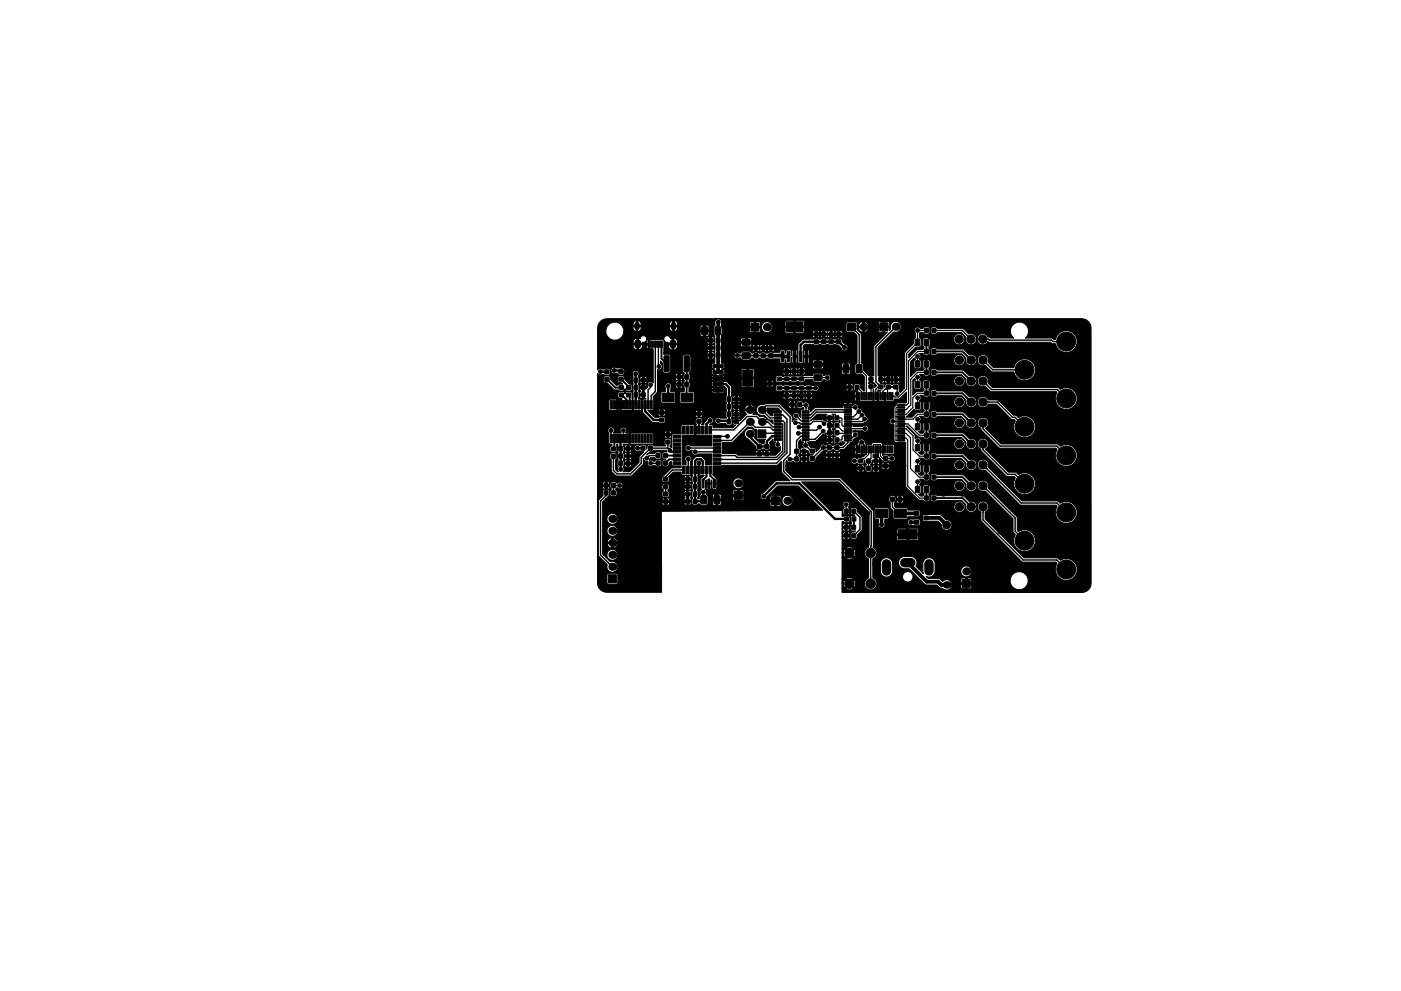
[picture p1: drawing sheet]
<svg xmlns="http://www.w3.org/2000/svg" width="297mm" height="210mm" viewBox="0 0 297 210" stroke-linecap="round" stroke-linejoin="round" font-family="sans-serif">
<g fill="#000" stroke="#000" stroke-width=".21">
<path d="M128.3 78.5h.8v.7l-.8 .1zM131.3 78.5h.8v.7l-.8 .1zM137.4 72.4h.5v1.3h-.5zM138.1 72.4h.4v1.3h-.4zM138.7 72.4h.5v1.3h-.5zM139.4 72.4h.4v1.3h-.4zM140 72.4h.5v1.3h-.5zM140.8 75.5h.9l.2 .1v3l-.2 .3h-.7l-.2-.2zM143.6 79.6h.8v.8h-.8zM145.2 79.6h.8l-.1 .8h-.7zM145.1 75.5h.8l.3 .1v3l-.2 .3h-.8l-.2-.2zM148.8 69.4h1.2l-.1 1.6-1.1-.1z"/>
<path d="M150.3 75h.8l-.1 .8h-.7zM150.3 73.4h.7v.8h-.7zM150.3 71.8h.8l-.1 .9-.7-.1zM151.1 77.4h2.2v.6h-2.2zM151.1 78.6h2.2v.6h-2.2zM151.9 75h.7v.8h-.7zM151.9 73.4h.7v.8h-.7zM151.9 71.8h.7v.9l-.7-.1zM151.6 69.4h1.2l-.1 1.6-1.1-.1zM157.4 74.9h1.6v1.1h-1.6zM157.4 72.1h1.6v1.1h-1.6zM159.9 73.5h.8v.7l-.8 .1z"/>
<path d="M159.9 75.1h.8v.7h-.8zM159.2 68.5h1.7v1.7h-1.7zM161.4 75.1h.8l.1 .7h-.9zM161.4 73.5h.8l.1 .7-.9 .1zM163 73.5h.8v.7l-.8 .1zM163 75.1h.8v.7h-.8zM165.6 74.5h.6v2.2h-.6zM166.4 80h.8v.7l-.8 .1zM166.4 78.4h.8v.8h-.8zM166.9 74.5h.6v2.2h-.6zM167.9 78.4h.8l.1 .8h-.8zM167.9 80h.8l.1 .7-.8 .1z"/>
<path d="M168.2 74.5h.6v2.2h-.6zM169.4 74.5h.6v2.2h-.6zM166.7 68.3h3.5v2.1h-3.5zM169.5 80h.8l.1 .7-.9 .1zM169.5 78.4h.8l.1 .7-.9 .1zM170.7 74.5h.6v2.2h-.6zM172.7 72.1h.8v.8h-.8zM172.7 70.5h.8v.8h-.8zM172.6 79.6l1.6-.1 .1 1.1-1.6 .1zM172.6 76.8l1.6-.1 .1 1.1-1.6 .1zM174.2 72.1h.8l.1 .8h-.8zM174.2 70.5h.8l.1 .8h-.8z"/>
<path d="M175.8 70.5h.8v.8h-.8zM175.8 72.1h.8v.8h-.8zM177.4 72.1h.8v.7l-.8 .1zM177.4 70.5h.8v.8h-.8zM178.8 77.4l1.1 .1v1.6l-1.1-.1zM179.7 68.5h1.7v1.7h-1.7zM181.6 77.4l1.1 .1v1.6l-1.1-.1zM186.5 68.5h1.7v1.7h-1.7zM194.1 76.6h.9l-.1 1.3-.8-.1zM194.1 72l.9 .1-.1 1.2-.8-.1zM196.1 78.6h.7v.8h-.8zM196.1 74.1l.7 .1v.8h-.8z"/>
<path d="M196.1 69.7h.7v.8h-.8zM196 76.6h.8v1.3l-.8-.1zM196 72l.9 .1-.1 1.2-.8-.1zM197.6 78.6h.8v.8h-.8zM197.6 74.1l.8 .1v.8h-.8zM197.6 69.7h.8v.8h-.8zM127.3 68.2l.9-.5 .5-.1h100.6a1.97 1.97 0 0 1 2 2v54.6a1.97 1.97 0 0 1-1.9 1.5h-50.9v-.9h.8l.2 .2a1.07 1.07 0 0 0 1.4-.2l-.8-.7-.8 .7h-.8v-1.1h.3v.5l.3 .4 .8-.8h.4l.8 .8 .2-.1a1.07 1.07 0 0 0-.2-1.4l-.8 .7h-.4l-.8-.7-.3 .6h-.3v-.8h.8l.8 .7 .8-.7a1.04 1.04 0 0 0-1.6 0h-.8v-4.6h.8l.2 .2a1.07 1.07 0 0 0 1.4-.2l-.8-.7-.8 .7h-.8v-1.1h.3v.5l.3 .4 .8-.8h.4l.8 .8 .2-.1a1.07 1.07 0 0 0-.2-1.4l-.8 .7h-.4l-.8-.7-.3 .6h-.3v-.8h.8l.8 .7 .8-.7a1.04 1.04 0 0 0-1.6 0h-.8v-2.5h.2l.1 .4 .1 .1 .4-.1v-.5h.3l.1 .6 .4-.1 .1-.4h-1.7v-.8h.2l.1 .4h.5v-.6h.3v.6h.5l.1-.4-.3-.2h-1l-.4 .2v-1h.2v.4l.2 .2 .4-.1v-.6h.3v.7l.5-.2v-.4h-1.6v-.7h.2v.3h.6v-.5h.3v.5l.6-.1 .2 .9 .4 .2 .6-.1-.2 .2-.8 .2-.1 .4v.7a.83 .83 0 0 0 1 .3 .83 .83 0 0 0 .5-.9l1-1v-2.7l-.1-.4-.9-.8v-.4a.77 .77 0 0 0-.8-.6 .77 .77 0 0 0-.7 .6v.7a.69 .69 0 0 0 .9 .3v.1l-.6 .1-.3 .2v.8l.2 .4v.4l-.3 .4-.3-.5h-1l-.4 .3v-.8h.3a.82 .82 0 0 0 1.4-.2v-.8l-.3-.2-.6-.1-.8 .2v-1.3h-2.6h2.8v.7a.81 .81 0 0 0 .8 .4 .81 .81 0 0 0 .7-.6l-.1-.7-.2-.4a.73 .73 0 0 0-.1-1.1 .73 .73 0 0 0-1.1 .2 .73 .73 0 0 0 .3 1l-.3 .5h-2.8l-6-6h7.9l6.5 6.5v6.9l-.2 .5-.2 .1a1.3 1.3 0 0 0-.6 1.3 1.3 1.3 0 0 0 .8 1.1v4a1.31 1.31 0 0 0-.6 2 1.31 1.31 0 0 0 2.2 0 1.31 1.31 0 0 0-.7-2v-3.1h1.7v2.1a1.3 1.3 0 0 0 2.1 .6h2.6v.4a1.12 1.12 0 0 0 1.7 .7 1.12 1.12 0 0 0 0-1.9 1.12 1.12 0 0 0-1.7 .8h-2.6l.4-.6 .1-.3-.1-1.9h1.3l.1 .5 .7 .7 1.5 .1 3.4 3.4h2.4l.7 .7h.5a1.11 1.11 0 0 0 1.3 .3 1.11 1.11 0 0 0 .7-1.1h1.9l.1 .8 .8 .1 .1-1h.3l.1 1h.7l.2-.2-.1-.8-4.1 .1a1.11 1.11 0 0 0-.8-1 1.11 1.11 0 0 0-1.1 .4l-.6-.5h4.4l.1 .7h.9v-.9h.3v.9h.9l.1-.8h8.2v.8a1.94 1.94 0 0 0 3 1.2 1.94 1.94 0 0 0 0-3.2 1.94 1.94 0 0 0-3 1.2h-8.2l-.2-.2h-1.8l-.3 .3h-4.4l-.4-.2h-2.1l-.3-.3a1.29 1.29 0 0 0 1.8-1.2h5.4l.1 .5a1.17 1.17 0 0 0 1.9 .4 1.17 1.17 0 0 0-.4-2 1.17 1.17 0 0 0-1.6 1.1h-5.4v-1.7a1.3 1.3 0 0 0-1.3-1.2 1.3 1.3 0 0 0-1.3 1.2l.1 2.2-1.6-1.6a1.28 1.28 0 0 0-1-2l-1.9 .1-.7 .7-.1 .5h-1.3a1.3 1.3 0 0 0-1.3-1.1 1.3 1.3 0 0 0-1.2 1.2h-1.7v-.9a1.29 1.29 0 0 0 .9-1.3 1.29 1.29 0 0 0-.8-1.2l.1-.3v-2.2h5l.1 1 1.9 .1 .1-1.2h.3l.1 1.2h1.8l.3-.3-.1-.9-9.5 .1v-1.3h5v.9h2.1v-1h.3v1h2.1l.1-.9-.3-.2h-4.1l-.2 .2h-5v-3.8l-.3-.5h.5v1.9l.1 .2h.7v1.1a.71 .71 0 0 0 .7 .8 .71 .71 0 0 0 .7-.9v-.4h4.8a.94 .94 0 0 0 1.4 .8l1.2-.1v-1.2l-2-.1-.5 .3-.1 .3h-4.8v-.6h.7l.1-.2v-2.1l-2.7-.1-.3 .3h-.5l-2.4-2.3h6v.7l.3 .3v1.1l.6 .6v1.4l.1 .3h2.7l.2-.2 .1-.3h2.3l.8-.1v.8l.2 .3h3.1l.7 .7v.3a1.12 1.12 0 0 0 1.3 .9 1.12 1.12 0 0 0 .9-1.2 1.12 1.12 0 0 0-1.2-1l-1.1-1.1h-3.6l-.3 .3h-.6l.1-1-.2-.3h-2.4l-.2-.5h-2.3l-.3-.4h12.5v.5a1.2 1.2 0 0 0 1.9 .7 1.2 1.2 0 0 0 0-2 1.2 1.2 0 0 0-1.9 .8h-12.5v-.6l.3-.5 .3 .5h.3v-.6h.3l.1 .6h.4l.1-.2v-.4l-1.5 .1-.1-.8h.2v.4h.5v-.5h.3v.5h.6v-.4l-.1-.2h-1.1l-.2 .2a1.18 1.18 0 0 0-1.6 .1v.2h-6l-4.3-4.3-10.1-.1-1.5-1.4v-.3h15.1l.1 .5h.5v-.6h.3v.5l.4 .1 .3-.2-.1-.4-16.6 .1v-.7h15.1l.1 .3h.5v-.5h.3v.5h.6l.1-.3-.3-.3h-1.1l-.2 .3h-15.1v-1l.2-.2a.69 .69 0 0 0 1.2 .2l.5 .2 .6 .1 .4-.2 .2-.4 .1 .4 .4 .2 .1-.7h.3l.1 .7 .5-.2-.1-.5-1.5 .1v-.7h.1l.1 .3h.5v-.5h.3v.5h.5l.1-.3-.1-.2-1.1-.1-.3 .3-.4-.2 .3-.7 .4 .5 .3-.1v-.5h.3l.1 .6h.4l.1-.2-.1-.4-1.5 .1v-.7l-.3-.3v-1.3l.5-.5 .1 .5h.4l-.1 .4a.76 .76 0 0 0 .1 .9h-.4l-.2 .5h1.5l.4 .8 .8 .2a.85 .85 0 0 0-1 .4 .85 .85 0 0 0 .4 1.1h.9l.3-.4h7.4v.3a.74 .74 0 0 0 .6 .6 .74 .74 0 0 0 .7-.3l.3 .3h.9l.5-.8a.68 .68 0 0 0 .3 .9 1.08 1.08 0 0 0 0 1.5 .87 .87 0 0 0 1.3-.5v.4l.2 .2 .4-.1v-.6h.3l.1 .7 .4-.2v-.5l-1.5 .1-.1-.7h.2l.1 .3h.5v-.5h.3v.5l1.1-.1v.3l.2 .2 .4-.1v-.5h.3l.1 .6 .4-.1 .1-.2-.1-.3-1.9 .1-.1-.4-.2-.1h-1l-.2 .3-.4-.2 .3-.7 .2 .5 .4 .1 .1-.6h.3l.1 .6 .3-.1 .2-.2h.5v.4h.6v-.5h.3v.5l.6-.1v-.4l-.2-.1h-1.1l-.2 .2h-.5l-.1-.3h-1.5l.1-.4 .6 .1v-.6h.3v.6l.6-.1-.1-.4-.2-.2-1.1 .1v-.7l.5-.1v-.7l.2 .6a.19 .19 0 0 0 .2 .2 .19 .19 0 0 0 .1-.3v-.6l-.5 .1v-.4h.6l.1 1.7 .7 .8a.93 .93 0 0 0 1.5 0 .71 .71 0 0 0 1 .1 .71 .71 0 0 0 0-1 .71 .71 0 0 0-1 0l-.5-.3-.9 .1v-2l.2 1.8h2l.3-.3v-1.5l-.2-.3h-2.1l-.2 .3v-.4l-.3-.3h-1.8l-.2 .4-1 .1-.2 1.1v-1.2l-.1-.3a.79 .79 0 0 0-.8-.9 .79 .79 0 0 0-.8 .9l-.2 .3 .1 2h.8l.1-1.1 .1 1.1 .8 .1-.6 .5-.4 .2a.77 .77 0 0 0-.9 .3 .71 .71 0 0 0-.7-.3 .71 .71 0 0 0-.6 .5h-7.4v-.4l.4-.4h1.7v.3l.2 .2 .4-.1v-.5h.3l.1 .6 .4-.1 .2-.4 .1 .4 .4 .1 .1-.6h.3l.1 .6 .5-.2-.1-.4-4.7 .1 .7-.8h1v.4h.6v-.5h.3v.5h.5l.2-.4v.4h.6v-.5h.3v.5l.6-.1v-.4l-.2-.1h-1.1l-.3 .2-.2-.2h-1.1l-.2 .2h-1l.4-.4 .6-.2 .5 .3h.7l.3-.3 .6 .3 4-.1v.5l.3 .3 .1-.9-3.6 .1 .2-.2h.7l.9-.9h1.4v.6l.4 .1-.1-.9-.3 .2h-1.4l.4-.6 .5-.1a1.09 1.09 0 0 1 1-1 .71 .71 0 0 0 .2-1.1 .71 .71 0 0 0-1.1 0v-.3h2.1a.71 .71 0 0 0 1 .1 .71 .71 0 0 0 0-1.1 .71 .71 0 0 0-1 .1h-2.1v-.5l-1.2-.1h3.2l.7-.3a.71 .71 0 0 0 .5-.7 .71 .71 0 0 0-.6-.7l-.1-.5-.5-.3a.68 .68 0 0 0-.8-.8 .7 .7 0 0 0-.3-.8 .7 .7 0 0 0-.9 .2h-2l-.1 .5h-5.8l-1 .9-.1-.5-.5-.1 .3-.7-.1-.4h7.2l.1 .2h.8v-.3h.3v.3h.9v-.2l-.2-.2h-1.6l-.3 .2h-7.2v-.1a.79 .79 0 0 0-1.2-.1 .78 .78 0 0 0-.8-.5 .78 .78 0 0 0-.7 .6v.7a1.26 1.26 0 0 0 1.5 .1l.1 .4-.4 .1-.2 .1v1.6l-.3-.5a.71 .71 0 0 0-.8-.6 .71 .71 0 0 0-.6 .8 .71 .71 0 0 0 .8 .6l.1 .2-.2-.1a.69 .69 0 0 0-.8 .5l-.1-1.2-2.1-2.2h1.4l.1 .4 .4 .1 .1-.6h.3v.5l.4 .1 .2-.2-.1-.4-2.8 .1-.6-.4h-2.8l-.3 .1a1.46 1.46 0 0 0-1.7 1.2 1.17 1.17 0 0 0 1.6 1.1l1 1h.9v.9l-.8-.8-.5-.1a1.43 1.43 0 0 0-1.6-.7l-.4-.5h-1l.4-.4 .1-.4h-2.2l.1 .4 .4 .4-1.5 1.4-.1-.5-.4-.1-.1 .9-.9 .1 .1 .5h.5l-.6 .6h-4.2l-.1-.6-.7-.1 .3-.2a.71 .71 0 0 0 .6-.8 .71 .71 0 0 0-.7-.6 .71 .71 0 0 0-.7 .6l-.6 .7-.1 .3-.5-.1a.81 .81 0 0 0-.3-1.4l-.7 .1a.97 .97 0 0 0 0 1.4l-.2 .1v2l3.5 .1-.1 2.3h-4.4l-.1-.1a.71 .71 0 0 0-1 .1 .71 .71 0 0 0 .1 1 .71 .71 0 0 0 1-.1h.3l-.1 .2a.71 .71 0 0 0 .4 .8 .71 .71 0 0 0 .8-.2h3l.1 2.3h-1.5v-1l-.5-.6-.4-.2-1 .1-.6 .5-.2 .4v3.2a1.7 1.7 0 0 0 0 1.6l-.2 .4 .1 .7 .1 .2-.2 .7 .1 .7 .1 .2-.2 1.1a.82 .82 0 0 0 1.4 .3h.3l.5 .3h1a.74 .74 0 0 0 .3-1h1v.8l.2 .2 .5-.1v-.9h.3l.1 1 .7-.1v-.6h10.4l.1 .9h.8v-1h.4v1h.7l.3-.2-.1-.8-12.6 .1v-.3h12.9l.1 .5a1.17 1.17 0 0 0 1.9 .4 1.17 1.17 0 0 0-.4-1.9 1.17 1.17 0 0 0-1.6 1h-15.7l-.1-1.1h1.1v.7l.7 .1v-1h.3v1h.7l.1-.6h2.5v.8l.9 .1 .1-1h.3v1h.9l.1-.2-.1-.8-4.7 .1v-.3l-.2-.2h-1.4l-.2 .3h-1.1l-.3-.2 .1-.7h5.6l.1 .7h.9v-.9h.3v.9h.9l.1-.7-.3-.3h-1.8l-.2 .3h-5.6l-.4-.4 .2-.3v-.7h.2l.1 1 .3-.1v-1h.2v1l.1 .1 .3-.2-.1-.9-1.1 .1v-.8l.2-.2v.6h.9l.1-.6 .2 .2v1.5l.3 .3h.5l.2-.2v-1.1h3.4a1.17 1.17 0 0 0 1.6 1.1 1.17 1.17 0 0 0 .4-1.9 1.17 1.17 0 0 0-1.9 .4l-.1 .4h-3.4v-1l-.9-.8 .1-1.9 13.5-.1 1-.9v2.4l1.8 1.8h-3.1l-2.6 2.6a.72 .72 0 0 0-.6 .8 .72 .72 0 0 0 .8 .6 .72 .72 0 0 0 .6-.7h.7v.8h.9v-.9h.4v.9h.9l.1-.8-.3-.2h-1.8l-.2 .2h-.7l2.3-2.2h4.3l5.2 5.1-34.1 .3v17.2l-12.2-.1a1.97 1.97 0 0 1-1.4-1.9v-1.8h2v1.7l.2 .3h1.8l.3-.3v-1.7l-.2-.2-1.8-.1-.3 .3h-2v-15.6l.2 .1v11.3l.1 .4 1.7 1.6a1.21 1.21 0 0 0 .9 1.7 1.21 1.21 0 0 0 1.4-1.3 1.21 1.21 0 0 0-1.7-1l-1.4-1.4h.8a1.17 1.17 0 0 0 1.6 1.1 1.17 1.17 0 0 0 .4-1.9 1.17 1.17 0 0 0-2 .4v.4h-.8l-.1-.1v-2.1h.9l.4 .6 .4 .2 .2-.1v-.9h.3v.9a.86 .86 0 0 0 .9-.9h-2.1l-.1 .2h-.9v-.7l1.9 .2v-.9h.3v.9h.9v-.2a1.19 1.19 0 0 0-1.1-.7 1.19 1.19 0 0 0-1.1 .7h-.9v-2.2h.9v.5a1.17 1.17 0 0 0 2 .4 1.17 1.17 0 0 0-.4-2 1.17 1.17 0 0 0-1.6 1.1h-.9v-2.5h.9v.4a1.17 1.17 0 0 0 2 .4 1.17 1.17 0 0 0-.4-1.9 1.17 1.17 0 0 0-1.6 1.1h-.9v-3.5h12.6l.1 .5h.4l.1-.5h.3v.5h.4l.2-.2v-.3h3.2v.4l.5 .1v-.6h.3l.1 .6h.4l.1-.2v-.4l-18.7 .1 .6-.7h12l.1 .3h.5v-.5h.3v.5h.6v-.4l-.2-.1h-1.1l-.2 .2h-12l.8-.9v-.7l.2 .7a.81 .81 0 0 0 .7 .4 .81 .81 0 0 0 .7-.6v-.7l-.3-.2 .3-.5a.73 .73 0 0 0 .8 .3 .73 .73 0 0 0 .5-.7h8.2l.1 .7 .3 .3-.3 .4v.6l.3 .5h.9l.3-.4h3.2v.4l.2 .1-.2 .1v.4l.5 .1v-1.2h.3v1.2l.6-.1v-.4l-.2-.1 .2-.2v-.4l-4.6 .1-.1-.8h3.3v.4h.5v-.6h.3v.6h.6v-.4l-.2-.2h-1l-.2 .2h-3.3l-.2-.2 .3-.6h3.2v.4l.5 .1v-.6h.3v.5l.4 .1 .2-.2v-.4l-4.6 .1-.1-.8h3.3v.4h.5v-.6h.3v.6h.6v-.4l-.1-.2h-1.1l-.2 .2h-3.3a.88 .88 0 0 0-1.5 .3h-8.2v-.1a.74 .74 0 0 0-.6-.6 .74 .74 0 0 0-.7 .2 .82 .82 0 0 0-1.5 .2l.1 .8 .2 .4-.3 .4a.84 .84 0 0 0-.8-.5 .84 .84 0 0 0-.8 .5l.2 .8-.9 .9-.1 .3h-.2v-3.1h1.1v.4l.2 .2 .3-.1v-.5h.4v.6l.4-.1 .1-.2v-.3h-2.5v-.7h1.1v.3h.5v-.5h.4v.5h.5v-.4l-.2-.2h-1l-.2 .3h-1.1v-11.3h2.2l.2 .6v2.3l.2 .1h.5v.3a.78 .78 0 0 0-.5 .8 .78 .78 0 0 0 .5 .7l.9-.2 .1-.3v-1.3h.2a2.42 2.42 0 0 0 0 1.9 1.63 1.63 0 0 0 0 1.6l-.1 .4v.7l.2 .2-.2 .7 .2 .4h-.1l-.5-.5v-2.1a.82 .82 0 0 0-.2-1.4h-.7a.87 .87 0 0 0 0 1.4v2.5l.9 .9 .3 .1h2.9l.3-.1 2.3-2.3 .1-1.4v.2a.7 .7 0 0 0 1 .5 .7 .7 0 0 0 .1 1 .7 .7 0 0 0 1-.2h.4l.4 .3h.7l.2-.3 .1-.7a.79 .79 0 0 0-.7-.6 .79 .79 0 0 0-.8 .4h-.3l-.4-.2-.4 .1 .2-.6h.9a.82 .82 0 0 0 1.5-.2l-.1-.7a.87 .87 0 0 0-1.4 0h-1.1l-.6 .3 .7-.6 .5-.1 .3-.3h2.7l.1 .4h-.7l-.3 .3v.9l.3 .3h.5l-.7 .2-.1 .9a.76 .76 0 0 0 .8 .6 .76 .76 0 0 0 .7-.9l.2-.2h.3l.1 .7 .1 .1h1.8v.5h-2l-1.7 1.7a.81 .81 0 0 0-.4 .7 .81 .81 0 0 0 .6 .7h.7l.3-.5h3.2v.4l.5 .1v-.6h.4v.6h.4l.1-.2v-.4l-4.6 .1-.1-.8h3.3v.4h.5v-.5h.4v.5h.5v-.4l-.2-.2h-1l-.2 .2h-3.3l1-.9h1.6v.4l.3 .2h1.7v-2.9a.71 .71 0 0 0 0-1 .71 .71 0 0 0-1 0 .71 .71 0 0 0 .1 1v.7h-.9v-6.3h2.6l.1-2.1h-2.8l-.1 1.9-1.9 .1-.1 2.8-.3-.1v-.4a.81 .81 0 0 0 .3-.8 .81 .81 0 0 0-.5-.7l-.7 .1a1.05 1.05 0 0 0 0 1.5h-2.6a.85 .85 0 0 0-1-.3 .85 .85 0 0 0-.5 1 .86 .86 0 0 0-.5-1 .86 .86 0 0 0-1 .2 .73 .73 0 0 0-1 .2 .73 .73 0 0 0 .1 1 .73 .73 0 0 0 1-.1l.2 .2 .6 .1-1 1v1.2l-2 2h-1.4l.2-.6a.66 .66 0 0 1 .1-1l.1 .5 .2 .1 .3-.1v-.5h.3l.1 .6 .4-.1 .1-.2-.1-.3h-1.5l-.1-.7h.2l.1 .4h.5v-.6h.3v.6h.5l.1-.4-.1-.2-1.1-.1-.3 .3-.3-.1 .2-.7 .4 .5 .3-.1v-.5h.3l.1 .6h.4l.1-.2-.1-.4-1.5 .1-.1-.8h.2l.1 .4h.5v-.6h.3v.6h.5l.1-.4-.1-.2h-1.1l-.3 .2-.3-.1 .2-.7 .4 .6 .3-.1v-.6h.3l.1 .7 .4-.1 .1-.2-.1-.4-1.5 .1-.1-.8h.2l.1 .4h.5v-.5h.3v.5h.5l.1-.4-.1-.2h-1.1l-.3 .2-.3-.1v-.3h1.3v-2.2h.2l.1 2.2h4.7l.2-.3v-1.5h2.2l.1 .4 .2 .1h.4v-.5h.3v.5h.5l.1-.2-.1-.3h-3.7v-.3l-.3-.2h-5.7l.2-.2h8l.1 .4h.6v-.6h.3v.6h.5l.1-.4-.3-.2h-1l-.3 .2h-8a.71 .71 0 0 0-.2-.9 .71 .71 0 0 0-1 .1 .71 .71 0 0 0 .1 1h-1.7a.72 .72 0 0 0-.1-1.2 .72 .72 0 0 0-1 .5h-2.2v-4h9.5l.2 .4 2 2 2.2 .2a.77 .77 0 0 0 .5-.7 .77 .77 0 0 0-.5-.7l-1.8 .2-.7-.8h1.4l.1 .3 .2 .2 .4-.1v-.5h.3v.6l.5-.1 .1-.2h6.3l.1 .4 .2 .1h.3v-.5h.3v.5h.5l.2-.2-.1-.3h-7.8l-.1-.3-2.9 .1-.8-.8h2.2l.1 .4h.6v-.5h.3v.5l6.9-.1 .1 .3h.5v-.5h.3v.5h.6l.1-.3-.3-.2h-1l-.3 .2h-6.3l-.1-.4-.2-.1h-1l-.3 .2h-1.1l.2-.3-.1-2.6 .8-.7h.8l.1 2 2.7 .1 .3-.3v-1.8h.9l.1 2 2.7 .1 .3-.3v-1.9l-.3-.2h-.8v-.1h4.7l.3 .3h.9l.1-.4h.3l.1 .4h.9l.2-.1v-.3l-7.5 .1v-.6h4.7l.1 .2h1.2v-.4h.3v.4l1.2-.1-.2-.4h-2.3l-.3 .3h-4.7l.2-.6v-.6h4.5l.1 .7 .1 .2 2.6-.1 .4 .4v1.5l-.2 .5 .1 .7 .1 .2-.2 .7 .1 .7 .1 .2-.2 1.2 .2 .6h-1.3a.71 .71 0 0 0-1 .1 .71 .71 0 0 0 .1 1 .71 .71 0 0 0 .9 0l1.2 .1a.81 .81 0 0 0 .7 .4 .81 .81 0 0 0 .7-.6l-.1-.8h.2l.1 .4h.5l-.1-.6h-.4l-.1 .2-.3-.1 .2-.7 .3 .6 .4-.1v-.6h.3l.1 .7 .3-.1 .2-.2-.1-.4-1.5 .1-.1-.8h.2l.1 .4h.5v-.5h.3v.5h.6l-.1-.5-.2-.1h-1l-.4 .2-.1-.4 .2-.4 .3 .6 .4-.1v-.6h.3l.1 .7 .3-.1 .2-.4 1.9 .2v-.9h.3v.9h1a1.12 1.12 0 0 0-1.1-.9 1.12 1.12 0 0 0-1.1 .7h-1l-.1-.2-1.5 .1-.1-.7h.2l.1 .3h.5v-.5h.3v.5h.6l-.1-.5-.2-.1h-1l-.4 .3-.1-.5 .2-.4 .3 .6 .4-.1v-.6h.3l.1 .7 .4-.2h10.4l.1 .4h.5v-.6h.3v.6h.5l.1-.4-.2-.2h-1l-.3 .2h-10.4v-.5l-1.5 .1-.1-.7h.2l.1 .3h.5v-.5h.3v.5h.5l.1-.4h9.1l.1 .4 .2 .2 .3-.1v-.5h.4v.6l.4-.1 .2-.2 .1 .2 .4 .1 .1-.6h.3l.1 .6 .4-.1 .2-.4 .1 .4 .4 .1 .1-.6h.3l.1 .6 .4-.1 .1-.5 .2 .5 .4 .1v-.6h.4v.6l.4-.1 .2-.3h8.9v.5l.3 .3 .1-.1v-.7h.1l.1 .6a.19 .19 0 0 0 .2 .2 .19 .19 0 0 0 .1-.3v-.6l-25.2-.1-.3-.2h-1l-.4 .3-.1-.8h10.9l.1 .4h.5v-.5h.4v.5h1.2v-.5h.3v.5h.6l.1-.4v.4h.6v-.5h.3v.5h.5l.1-.4 .1 .4h.5v-.5h.4v.5h.5l.1-.4-.2-.2h9.1v.6l.4 .1v-.8l-.2-.1-.2 .2h-10.2l-.3 .2-.2-.2h-1.1l-.3 .2-.2-.2h-1.1l-.2 .2-.3-.2h-1l-.3 .2h-10.9v-1.4l-1-1-3-.1-.3 .3h-4.5l-.2-.5 .2-.3h4.5l.3 .4h.9l.1-.4h.3l.1 .4h.9l.2-.4h3.6v1.7l.2 .1h.9l.1-1.8h.3l.1 1.8h1l.1-.6h2.6l.1 .4 .4 .1 .1-.6h.3l.1 .6 1-.2v.8l.2 .3h1l.4-.1a1.59 1.59 0 0 0 1.6 0l.4 .2 .7-.1 .2-.1 .7 .2h.7l.2-.2 .6 .2 .8-.1 .2-.1 .6 .1a.7 .7 0 0 0 .8-.6h5.8v.4l.5 .1 .1-.6h.3l.1 .6h.3l.2-.2-.1-.4-7.2 .1a.7 .7 0 0 0-.3-.7 .7 .7 0 0 0-.8 .1l-.6-.2h7.5l.1 .4h.5v-.5h.3v.5h.5l.1-.4-.3-.2h-1l-.2 .2h-8.2l-.4 .2-.6-.2-.9 .2-.7-.2h-.7l-.2 .2-.6-.2-.9 .2-1.4-.2-.3 .3h-.6v-.4l-4 .1v-.7h2.6l.1 .3h.5v-.4h.3v.4h.5l.1-.3-.3-.2h-1l-.2 .2h-2.6l-.1-.5h-13.5v-.7l-.2-.6 .3-.3 .1-1.4h4.3l.1 .8 .6 .1-.6 .2v.9l.1 .1 1.1 .1h-1l-.3 .3 .1 .2h2.7v-.2l-.2-.3-1 .1 1.2-.2v-1.1h3.6v1.6l1.2 .1v-1.8h.3v1.8l5.8-.1v.8l.2 .3h1l.5-.1 .8 .1 .4-.2a2.13 2.13 0 0 0 1.9 0l.2 .2h.7l.4-.1 .1-.5h1.6l.3 .5 1.5 .1 .3-.2 .2-.4h.3a.71 .71 0 0 0 1 .1 .71 .71 0 0 0 0-1 .71 .71 0 0 0-1 .1h-.3l-.3-.5h-1.5l-.4 .2-.1 .3-2.6-.1-.7 .2-.9-.2-.4 .2a1.54 1.54 0 0 0-1.6 .1l-1.3-.2-.3 .3h-4.6v-1h6.1l.1 .5h.5v-.5h.3v.5h.4l.2-.1 .1-.4 .1 .5h.4l.1-.5h.3v.5h.4l.2-.1v-.4l.1 .4 .2 .1h.4v-.6h.3l.1 .6h.4l.1-.5h-10.8v-.7h6.1l.1 .4h.5v-.6h.3v.6h.6l.1-.4 .1 .3h.5v-.5h.3v.5h.6v-.3l.1 .3h.6v-.5h.3v.5h.5l.1-.2h7.7v.8l.3 .2 .5-.1v-.9h.3v.9h.7l.1-.9h-9.6l-.2-.3h-1.1l-.2 .2-.3-.2h-1.1l-.2 .2-.3-.2h-1l-.3 .2-8.6-.1-.2 .2h-3.6l-.7-.1 .7-.1v-.7h18.7l.1 .7h.8l.1-.7h.3l.1 .7h.7l.2-.2-.1-.5h-20.9v-.2h24.8l.1 .8h.7v-1h.3v1h.7l.1-.8-.3-.3h-1.3l-.3 .3h-24.8l-.1-.2h-.6l.1-1.8h2.6v.3a.7 .7 0 0 0 1.2 .3h.2l.2 .3 .4 .2 1.4-.1 .4-.4 .6 .3h.7l.3-.3a1.62 1.62 0 0 0 1.7 0l.5 .3 2.1-.1v.8l.3 .1h.8l.2-.7 .1 .7h.8l.3-.1v-.9l.1-.2v1l.3 .2 .1-1.2h.3v1.2h.2l.3-.2v-.9l-.8-.1v-1.5h.3v1.2l.5-.1v-.9v2.2l.2 .3h1l.1-1.1v.9l.4 .2 .1-1.2h.3v1.2l.4-.1v-.3h.7v.6h1v-.7h.3v.7h.9l.1-.6-.2-.2h-1.9l-.2 .2h-.7l-.1-.8-1.2 .1v-1.4l.2 1h.4v-1.2h.3v1.2h.3l.1-1-.2-.3h-.7l-.4 .3v-1.1l.4-.4h1.7l.2 .2h.7l.7-.2 .2 .2h.7l.4-.2a2.08 2.08 0 0 0 1.8 0l.7 .2 .6 .7a.71 .71 0 0 0 .7 .5 .71 .71 0 0 0 .7-.7 .71 .71 0 0 0-.7-.7l-.5-.5-.1-.4-.3-.3-.7-.1-.6 .2-.9-.1-.4 .1a2.1 2.1 0 0 0-1.9 0l-.2-.1h-.7l-.4 .1-2.2 .1-1 1-.1 1.5-.3-.3-.9 .2v1.1l-.1-.2v-.9l-.3-.2-.8 .1-.1 .6-.2-.6-.8-.1-.3 .2v.3h-2.1l-.7 .2a1.35 1.35 0 0 0-1.5 0l-.5-.2-1.1 .2-.2-.2-.4-.2-1.4 .1-.4 .3h-.2a.7 .7 0 0 0-1.2 .4h-2.6v-1.2h6.5v.4l.2 .1 .4-.1v-.5h.3l.1 .6h.4l.1-.5 .2 .5h.4l.1-.6h.3l.1 .6h.4l.1-.5 .2 .5h.4l.1-.6h.3v.5l.4 .1 .1-.1 .1-.4h-11.2l-.1-1.2h4.1l.2 .6 .8 .1v-.8h.4v.8h.7l.4-.2 .1 .3h.5v-.5h.3v.5h.6v-.3l.1 .3h.6v-.5h.3v.5h.5l.1-.3 .1 .3h.6v-.5h.3v.5h.5l.1-.3-.2-.3h-1.1l-.3 .3-.2-.3h-1.1l-.2 .3-.3-.3h-1.1l-.3 .3-.1-.6-6.4 .1 .1-.9h4l.1 .5h.9v-.7h.4v.7l1-.1v-.4l-.3-.3h-1.8l-.3 .3h-4v-.8h19.3l.1 .4 .4 .1 .1-.6h.3l.1 .6 .4-.1 .1-.4 .2 .4 .4 .1 .1-.6h.3l.1 .6 .4-.1 .1-.4 .2 .4 .4 .1 .1-.6h.3v.5l.3 .1 .2-.2 .1-.4 .1 .5 .5 .1v-.6h.3l.1 .6 .4-.1 .2-.2-.1-.3-25.5 .1 .1-1.6h5.8l.1 .9h.8l.1-.9h.3l.1 .9h.7l.2-.2-.1-.7h-8v-.2h8.3a1.16 1.16 0 0 0 1.1 1.2 1.16 1.16 0 0 0 1.2-1h2.7v.9l.3 .2h1.5l.1-1.2h.3l.1 1.2h1.6l.2-.3h1.8l.1 .4h.5v-.5h.3v.5h.6v-.4l.2 .4h.5v-.5h.3v.5h.6v-.4l.1 .4h.6v-.5h.3v.5h.5l.1-.4 .1 .4h.5v-.5h.3v.5l.7-.1-.1-.4-.2-.1h-1l-.3 .2-.3-.2h-1l-.3 .2-.2-.2h-1.1l-.2 .2-.3-.2h-1.1l-.2 .2h-1.8l-.1-.9-6.7 .1a1.16 1.16 0 0 0-1-1.4 1.16 1.16 0 0 0-1.3 1.2h-8.3l-.1-.9h5.9l.1 .7h.9v-.9h.3v.9h.9l.1-.7-.2-.3h-1.8l-.3 .3h-5.9v-.3h13.4l.1 1h1.8v-1.2h.3v1.2h1.8l.1-.7h8.9l.1 1.9 1.6 .1 .6 .7v5.9l-.3 .1-.2 .4v1.2l.4 .6a1.62 1.62 0 0 1 1.7 .5v3.1h-.2l-.6-.7a.71 .71 0 0 0-.4-.9h-.6l-.4 .1-.1 .4v.7a.85 .85 0 0 0 .9 .4l-.1 .1-.1 .7 .5 .1 .1 1.1 .2 .1h2.5l.1-2.4h.2v2.4l.8-.1 .1-2.3 .6 .1v.2l-.5 .1v2h1.2l.1-1.2 .2 1.2h1.6l.2-.5 1.2-.1 1.4-1.3v2.1l-.2 .2h-1.8l-.2 .5-.4 .4-.1 2.4a.7 .7 0 0 0-.9 .6 .7 .7 0 0 0 .9 .7l.1 3.5 .4 .3 2-.1 .1 9.5 2.6 2.7 1 .1a.81 .81 0 0 0 .8 .4 .81 .81 0 0 0 .7-.6l.1-.5v.7l.5 .4 .6-.1 .3-.2h5.2l.9 .9-.1 .2a1.2 1.2 0 0 0 1.2 1.4 1.2 1.2 0 0 0 1.2-1.4h.1l.2 .9 .6 .4v1.7l.1 .3 8.5 8.5 .3 .2h7l.2 .2a2.34 2.34 0 0 0 1.5 3.6 2.34 2.34 0 0 0 2.8-2.8 2.34 2.34 0 0 0-3.6-1.4l-.7-.6-7 .1-8.2-8.3v-1.5l.2-.1a1.2 1.2 0 0 0 0-2 1.2 1.2 0 0 0-1.9 .8h-.1l-.2-.4a1.14 1.14 0 0 0-1.4-.5l-1.4-1.2h-5.4l-.1-.2a.89 .89 0 0 0-1.4 .4l-.3-.6 .3-.3a1.82 1.82 0 0 0-.1-1.5l-.3-.2h5.4v.5a1.2 1.2 0 0 0 1.9 .8 1.2 1.2 0 0 0 0-2 1.2 1.2 0 0 0-1.9 .7h-6l-.5 .4a1.82 1.82 0 0 0 .1 1.5l.1 .3-.2 .2h-.6l-.3-.4a.55 .55 0 0 0 .5-.5v-1.1l-.3-.4a.69 .69 0 0 0 0-1.1h.7a.81 .81 0 0 0 .8 .3 .81 .81 0 0 0 .7-.5l.1-.5v.7l.5 .3h.6l.3-.3h5.2l.9 1-.1 .1a1.2 1.2 0 0 0 1.2 1.5 1.2 1.2 0 0 0 1.2-1.5h.1v.5a1.17 1.17 0 0 0 1.7 .9l5.9 5.9v2.6l.5 .7a2.35 2.35 0 0 0 1.5 3.6 2.35 2.35 0 0 0 2.7-2.7 2.35 2.35 0 0 0-3.6-1.5l-.2-.3v-2.8l-6.2-6.2 .1-.2a1.2 1.2 0 0 0-.9-1.4 1.2 1.2 0 0 0-1.5 .9h-.1l-.2-.4a1.14 1.14 0 0 0-1.4-.4l-1.4-1.3h-5.4l-.1-.1a.89 .89 0 0 0-1.4 .4l-.3-.5 .3-.4a1.82 1.82 0 0 0-.2-1.5l-.8-.2-.5 .4a1.82 1.82 0 0 0 .1 1.5l.1 .2-.2 .3h-.6l-.3-.3a.55 .55 0 0 0 .5-.6v-1.1l-.3-.4h7.2a1.2 1.2 0 0 0 1.5 1.4 1.2 1.2 0 0 0 .7-1.8 1.2 1.2 0 0 0-2 0l-.2 .4h-7.2a.69 .69 0 0 0-.2-1.2h.9a.81 .81 0 0 0 .8 .4 .81 .81 0 0 0 .7-.6l.1-.5v.7l.5 .4 .6-.1 .3-.2h5.2l.9 .9-.1 .2a1.2 1.2 0 0 0 1.2 1.4 1.2 1.2 0 0 0 1.2-1.4h.1v.5a1.17 1.17 0 0 0 1.7 .8l7.4 7.4 7.6 .1 .2 .2a2.35 2.35 0 0 0 1.5 3.6 2.35 2.35 0 0 0 2.8-2.7 2.35 2.35 0 0 0-3.6-1.5l-.7-.5h-7.4l-7.2-7.2 .1-.2a1.2 1.2 0 0 0-.9-1.4 1.2 1.2 0 0 0-1.5 .9h-.1l-.2-.4a1.14 1.14 0 0 0-1.4-.5l-1.1-1.1-.3-.1h-5.4l-.1-.1a.89 .89 0 0 0-1.4 .3l-.3-.6 .3-.2a1.82 1.82 0 0 0-.1-1.6l-.9-.1-.5 .3a1.82 1.82 0 0 0 .1 1.5l.1 .3-.2 .3h-.6l-.3-.4a.55 .55 0 0 0 .5-.6v-.9l-.2-.5h7.1a1.2 1.2 0 0 0 1.5 1.4 1.2 1.2 0 0 0 .7-1.9 1.2 1.2 0 0 0-2 0l-.2 .5h-7.1a.7 .7 0 0 0-.1-1 .7 .7 0 0 0-1 .1l-.1-1-1.8-1.6v-.1h.2l2.3 2.2 1.1 .2a.81 .81 0 0 0 .8 .4 .81 .81 0 0 0 .7-.6l.1-.5v.7l.5 .3h.6l.3-.3h5.2l.9 1a1.19 1.19 0 0 0 1 1.6 1.19 1.19 0 0 0 1.3-1.4h.1l.2 .9 .6 .4 .1 .5 5.2 5.2 .3 .1h1.4l.3 .2a2.35 2.35 0 0 0 1.5 3.6 2.35 2.35 0 0 0 2.7-2.7 2.35 2.35 0 0 0-3.6-1.5l-.5-.5h-1.6l-4.9-4.9a1.19 1.19 0 0 0 .3-2.1 1.19 1.19 0 0 0-2 .8h-.1l-.2-.5a1.39 1.39 0 0 0-1.4-.5l-1.1-1-.3-.2h-5.4l-.1-.1a.89 .89 0 0 0-1.4 .4l-.3-.6 .3-.3a1.82 1.82 0 0 0-.1-1.5l-.9-.2-.5 .4a1.82 1.82 0 0 0 .1 1.5l.1 .3-.2 .2h-.6l-.3-.4a.55 .55 0 0 0 .5-.5v-1.1l-.3-.4h7.2a1.2 1.2 0 0 0 1.5 1.4 1.2 1.2 0 0 0 .7-1.8 1.2 1.2 0 0 0-2 0l-.2 .4h-7.2a.69 .69 0 0 0-.2-1.2l.9 .1a.81 .81 0 0 0 .8 .3 .81 .81 0 0 0 .7-.5l.1-.6v.8l.5 .3 .6-.1 .3-.2h5.2l.9 .9a1.19 1.19 0 0 0 1 1.6 1.19 1.19 0 0 0 1.3-1.4h.1l.2 .9 .6 .4 .1 .5 3.8 3.8h12l.2 .2a2.35 2.35 0 0 0 1.5 3.6 2.35 2.35 0 0 0 2.8-2.7 2.35 2.35 0 0 0-3.6-1.5l-.7-.5h-11.8l-3.4-3.4a1.19 1.19 0 0 0 .3-2 1.19 1.19 0 0 0-2 .7h-.1l-.2-.4a1.35 1.35 0 0 0-1.4-.5l-1.1-1.1-.3-.1h-5.4a.9 .9 0 0 0-1.5 .2l-.3-.6 .3-.2a1.82 1.82 0 0 0-.1-1.6l-.9-.1-.5 .3a1.82 1.82 0 0 0 .1 1.5l.1 .3-.2 .3h-1.3l-1 1h-1.3v-.1l1.7-1.6a.87 .87 0 0 0 1.6-.3l-.1-1.1-.3-.3h7.2v.4a1.2 1.2 0 0 0 1.9 .8 1.2 1.2 0 0 0 0-2 1.2 1.2 0 0 0-1.9 .8l-7.2-.1a.69 .69 0 0 0 0-1.1h.7a.81 .81 0 0 0 .8 .4 .81 .81 0 0 0 .7-.6l.1-.5v.7l.5 .3h.6l.3-.3h5.1l1 1a1.19 1.19 0 0 0 1 1.6 1.19 1.19 0 0 0 1.3-1.4h.1v.4a1.18 1.18 0 0 0 1.1 1 1.18 1.18 0 0 0 1.2-.8h1.7l3.2 3.2 .6 .1 .3 .2a2.35 2.35 0 0 0 1.5 3.7 2.35 2.35 0 0 0 2.7-2.8 2.35 2.35 0 0 0-3.6-1.5l-.5-.5h-.5l-3.3-3.2-2.1-.1a1.18 1.18 0 0 0-1.2-.7 1.18 1.18 0 0 0-1.1 1h-.1l-.2-.5a1.47 1.47 0 0 0-1.5-.5l-1-1-.4-.2h-5.3l-.1-.1a.89 .89 0 0 0-1.4 .4l-.3-.4 .3-.5a1.82 1.82 0 0 0-.2-1.5l-.3-.2h5.5v.5a1.2 1.2 0 0 0 1.9 .8 1.2 1.2 0 0 0 0-2 1.2 1.2 0 0 0-1.9 .7h-6l-.5 .4a1.82 1.82 0 0 0 .1 1.5l.1 .3-.2 .2h-1.4l-.8 .8v-3.2l.4-.3 .2 .3-.3 .4a1.82 1.82 0 0 0 .1 1.5l.9 .1 .5-.3a1.82 1.82 0 0 0-.1-1.5l-.2-.2 .1-.2a.71 .71 0 0 0-.1-1l.7 .1a.81 .81 0 0 0 .8 .3 .81 .81 0 0 0 .7-.5l.1-.6v.8l.5 .3 .6-.1 .3-.2h5.2l.9 1-.1 .1a1.2 1.2 0 0 0 1.2 1.5 1.2 1.2 0 0 0 1.2-1.5h.1v.5a1.17 1.17 0 0 0 1.7 .8l1 1.1 .3 .1h13.8l.1 .2a2.35 2.35 0 0 0 1.5 3.6 2.35 2.35 0 0 0 2.8-2.8 2.35 2.35 0 0 0-3.6-1.5l-.6-.4h-13.8l-.9-.9 .1-.2a1.2 1.2 0 0 0-.9-1.4 1.2 1.2 0 0 0-1.5 .9h-.1l-.2-.4a1.14 1.14 0 0 0-1.4-.5l-1.4-1.2h-5.4l-.1-.1a.89 .89 0 0 0-1.4 .3l-.3-.4 .3-.4a1.82 1.82 0 0 0-.2-1.5l-.8-.2-.5 .3a1.82 1.82 0 0 0 .1 1.6l.1 .2-.2 .3h-1.3l-1.3 1.3v-3.2l.8-.8 .2 .3-.2 .2a1.82 1.82 0 0 0-.1 1.5 .87 .87 0 0 0 .8 .4 .87 .87 0 0 0 .7-.6v-1.2l-.3-.3h7.2a1.2 1.2 0 0 0 1.5 1.4 1.2 1.2 0 0 0 .7-1.9 1.2 1.2 0 0 0-2 0l-.2 .5h-7.2a.69 .69 0 0 0-.2-1.2h.9a.81 .81 0 0 0 .8 .4 .81 .81 0 0 0 .7-.6l.1-.5v.7l.5 .3h.6l.3-.2h5.2l.9 .9-.1 .2a1.2 1.2 0 0 0 1.2 1.4 1.2 1.2 0 0 0 1.2-1.4h.1v.4a1.17 1.17 0 0 0 1.7 .9l1.4 1.4h4.6a2.35 2.35 0 0 0 3.6 1.5 2.35 2.35 0 0 0 0-3.9 2.35 2.35 0 0 0-3.6 1.5h-4.2l-1.2-1.1a1.19 1.19 0 0 0-.7-1.6 1.19 1.19 0 0 0-1.6 .9h-.1l-.2-.5a1.14 1.14 0 0 0-1.4-.4l-1.4-1.2h-5.4l-.1-.2a.89 .89 0 0 0-1.4 .4l-.3-.4v-.3l.3-.3a1.82 1.82 0 0 0-.2-1.5l-.1-.1h5.3a1.2 1.2 0 0 0 1.4 1.4 1.2 1.2 0 0 0 .8-1.8 1.2 1.2 0 0 0-2 0l-.2 .4-6-.1-.5 .4a1.82 1.82 0 0 0 .1 1.5l.1 .4-.2 .2-1.3 .1-1.7 1.7v-.8l1.5-1.5 .6 .1a.55 .55 0 0 0 .5-.6v-1.1l-.3-.4v-.9l.1-.2 .6 .1a.81 .81 0 0 0 .8 .3 .81 .81 0 0 0 .7-.5l.1-.5v.7a.88 .88 0 0 0 1.4 0h5.1l1 .9a1.19 1.19 0 0 0 1 1.7 1.19 1.19 0 0 0 1.2-1.5h.2v.5a1.18 1.18 0 0 0 1 1 1.18 1.18 0 0 0 1.2-.8l.4 .2h12.9l.4 .3h.7a2.35 2.35 0 0 0 3.6 1.5 2.35 2.35 0 0 0 0-3.9 2.35 2.35 0 0 0-3.6 1.5h-.4l-.5-.3h-5.5a1.92 1.92 0 0 0 .1-2.8 1.92 1.92 0 0 0-2.7 0 1.92 1.92 0 0 0 .1 2.8h-4.9l-.6-.2a1.18 1.18 0 0 0-1.2-.7 1.18 1.18 0 0 0-1 .9h-.2l-.1-.4a1.14 1.14 0 0 0-1.5-.4l-1.1-1.1-.3-.1h-5.3a.89 .89 0 0 0-1.5 .2 .8 .8 0 0 0-.7-.6 .8 .8 0 0 0-.8 .4h-.6l-.2-.2a.71 .71 0 0 0-.9 .2 .71 .71 0 0 0 .1 1v.9l-.3 .4-.1 .8-1.9 2v7.6l-.9 .9-.3-.3 .1-1.3-.3-.3h-.7l-.7 .2-.4-.3-.7 .1-.3 .3-.1 .4-.1-.6-.9-.3 .1-.5h.3l.1 .5h.4l.2-.5 .1 .5 .4 .1 .1-.6h.3l.1 .6 .4-.1 .2-.4v.3l.2 .2 .4-.1v-.5h.3v.5l.4 .1 .2-.3-.1-.3h-4v-.9h.3v.6h.6l.1-.4 .1 .4h.5v-.5h.3v.5h.6l.1-.4v.4h.6v-.5h.3v.5h.5l.1-.4-.1-.2h-1.2l-.3 .2-.2-.2h-1.1l-.3 .2-.2-.2h-1.1v-6.1l3.3-3.3 .3 .1a1.17 1.17 0 0 0 1.3-1.3 1.17 1.17 0 0 0-1.5-1 1.17 1.17 0 0 0-.8 1.6l-.3 .3v-.6h-1v.9l.6 .1-2.8 2.9v6.4h-.5v1.3l.5 .1 .5 .6-.3 .4a.71 .71 0 0 0-.4-.9l-1 .1v-.2l.4-.1v-1.3l-.4-.1-1-1.2-.1-1.1-.4-.3v-6.1l-.9-1.1v-.2h.3l.2 .4 .5 .4 .2-.1v-.9h.3v.9a.83 .83 0 0 0 1-.8h2l.2 .8h.8v-.9h-5.2v.2h-.3v-.7h.3v.2h.9v-.9h.3v.9h.9l-.1-.6-.3-.2h2.5l.1 .8h.9v-.9h.3v.9h1v-.8l-.2-.2h-1.8l-.3 .2h-2.5a1.26 1.26 0 0 0-1.7 .6h-.3v-.6l-.3-.2h-1.7l-.3 .3h-8.9l-.1-.4-.1-.1h-3.6l-.3 .2h-13.4a.71 .71 0 0 0-.7-.6 .71 .71 0 0 0-.7 .6v.8l-.4 .5v1.3l.3 .5v5.8h-.5l-.2 .3h-4.3l-.1-1.8h3.5l.1 .4 .2 .1h.3v-.6h.3l.1 .6 .5-.1v-.4h-5l-.3-.4h-1l-.4 .5v2.9l.4 .5a1.2 1.2 0 0 0 0 1.6l-.3 .6 .1 .7 .2 .2v.9h-.8l-.2 .3h-.9l-.2-.3h-.8l.2-1.3h.9v.4l.2 .1h.4v-.6h.3v.6h.4l.1-.2v-.4l-2.3 .1a.71 .71 0 0 0-1-.5 .71 .71 0 0 0-.3 1.1v.7h-.8l-.2 .3h-.8l.1-.3v-2.1h3.9v.4h.6v-.5h.3v.5h.5v-.4l-.2-.2h-1l-.2 .2h-3.9v-.8h3.9v.4l.2 .1h.4v-.6h.3v.6l.5-.1v-.4h-5.3v-.8h3.9v.4h.6v-.5h.3v.5h.5v-.5l-.2-.1h-1l-.2 .2h-3.9v-1a.7 .7 0 0 0 .9-.3 .7 .7 0 0 0-.3-.9v-.6l.5 .4v1.6l.1 .4 1 .2a.56 .56 0 0 0 .6-.6v-3.1l-.6-.3h-.9v-.4h9.2l.1 .4h.5v-.5h.3v.5h.5l.1-.4-.2-.2h-1l-.3 .2h-9.2l.1-1.5h.8a.85 .85 0 0 0 .9 .9v-1.1h.3v1.1h.2l.4-.2h6.5l.1 .4 .4 .2 .1-.6h.3v.5l.4 .1 .2-.3-.1-.3h-7.9l.3-.7h6.2l.1 .3h.5v-.5h.3v.5h.5l.1-.3-.2-.3h-1l-.3 .3-8.2-.2-.1 .2h-.8v-.9l-.2-.3h-2.8v1.8l.7 .1v7.2a.7 .7 0 0 0-1-.1 .7 .7 0 0 0-.1 1l-.3 .3h-.5v2.1h.4v.2l-.8 .1v2.4h-9.5v-2.2h2.4l.1 2h1.5l.1-1h.2v1h.4v-1h-.6v-1.2h.2v.9h.4v-1h-2l-.3 .3h-2.4v-1.4h4.3a.8 .8 0 0 0 .8 1l.1 .1-.2 .1v2.2h2.3l.1-3.4-.2-.4-.4-.1h-.7l-.3 .5-.3-.5h-.7l-.4 .1-.1 .4h-4.3v-3.4h1.2l.2 .9 .6 .1 1.5 1.5 1.8 .3 .4-.2 .1-.3 .3 .4h.9a.79 .79 0 0 0 .4-.8 .79 .79 0 0 0-.7-.6l-.9-1-.2-.6-.4-.2h-.7a.79 .79 0 0 0-.3 1 .79 .79 0 0 0 .8 .5l.3 .3-1.3 .2-1.2-1.2-.2-.6-.4-.2-.7 .1-.3 .4h-1.2v-1l.5 .3 .8-.1 .4 .2h.7l.3-.3 .1-.8a.71 .71 0 0 0 .3 .7 .71 .71 0 0 0 .9 0h.2l.3 .4h.7l.4-.1 .1-.3h1.7l.1 .5a2.77 2.77 0 0 0 0 1.9l-.1 .4 .1 .8-.1 1.2 .1 .4 .1 2.6h1.6l.1-2.2-.7-.1v-.3l.4-.4v.4l.5 .1 .1-.6-.7 .1-.1-.7-.2-.4 .4-.5v.5l.2 .1-.2 .1v.4l.6 .1-.1-1.2h-.6l-.1-.7h.2v.4h.5v-.6h.4v.6h.5v-.4l-.2-.3h-1l-.4 .3-.2-.4 .4-.4v.4l.5 .1v-.6h.4v.6h.3l.2-.1v-.4h-1.5l-.1-.8h.2v.4h.5v-.5h.4v.5h.5v-.4l-.2-.2h-1l-.4 .2-.2-.4a.71 .71 0 0 0-.2-1.1 .71 .71 0 0 0-1 .6l-1.6-.1a.93 .93 0 0 0-1.1-1l-.8-.1a.86 .86 0 0 0-1.2 .5 1.41 1.41 0 0 0-1.6-.2 .69 .69 0 0 0-1.1 .2v-5.2h7.5a.85 .85 0 0 0 .9 .9v-1.1h.3v1.1h.1a.94 .94 0 0 0 .7-.9h.9l.1 .5 .3 .1v-.7l-10.8 .1v-.6h7.5l.1 .1h.8v-1h.3v1h.8v-.2h.5l.4-.3v.5l.4 .1v-.7l-.1-.1-.4 .2 .2-.4h3.5a.7 .7 0 0 0 .9 .7l.1 .2h.8v-1h.3v1h.8l.1-.3h6.2l.1 .4 .4 .1 .1-.6h.3l.1 .6h.4l.1-.2-.1-.4-7.6 .1-.1-.2a1.22 1.22 0 0 0-1.5-.5v-.1h7.8l.1 .4h.5v-.6h.3v.6l.6-.1v-.4l-.2-.1h-1l-.3 .2h-7.8a.72 .72 0 0 0-.8-.5 .72 .72 0 0 0-.6 .7h-3.5l-.1-.2a.71 .71 0 0 0-.7-.5 .71 .71 0 0 0-.7 .6h-.3a.89 .89 0 0 0-1.2 .9h-7.5v-2.8h1.8v.7a1.92 1.92 0 0 0 2 1.6 1.92 1.92 0 0 0 1.8-1.8h16.2v.8l.7 .1v-1h.3v1h.6l.2-.2-.1-.8-17.9 .1v-.5l-.3-.6h2.2v.4a.64 .64 0 0 0 .7 .6v-1h.3v1h.2a.87 .87 0 0 0 .5-1h6v.4a.64 .64 0 0 0 .8 .6v-1h.3v1h.1a.87 .87 0 0 0 .6-1l-11.7-.1h16.5v.7l.7 .1v-.9h.3v.9l.8-.1v-.7l-.2-.2h-1.4l-.2 .2h-16.5l-.5-.5h2.7v.3h.7v-.9h.3v.9h.7v-.3h6v.3h.8v-.9h.3v.9h.7a.89 .89 0 0 0-.7-.9 .89 .89 0 0 0-1.1 .6h-6l-.1-.3a.96 .96 0 0 0-1.6 .3l-2.8-.1a1.94 1.94 0 0 0-2.9 1.3h-1.8l.1-.8zM128.3 80.1h.8v.7h-.8zM129.4 92.2h.4v1.7h-.4zM129.4 85h.4v1.7h-.4zM129.7 94.9h.8v.7h-.8zM129.7 96.5l.8-.1v.8h-.8z"/>
<path d="M130 92.2h.5v1.7h-.5zM130 85h.5v1.7h-.5zM130.7 92.2h.4v1.7h-.4zM130.7 85h.4v1.7h-.4zM131.3 92.2h.5v1.7h-.5zM131.3 85h.5v1.7h-.5zM131.2 97.9h.8v.8h-.8zM131.2 96.3l.8 .1v.8l-.8-.1zM131.2 94.8h.8v.8h-.8zM131.3 80.1h.8v.7h-.8zM131.3 83.4h.8l.1 .8h-.9zM131.3 81.9l.8-.1 .1 .8h-.9z"/>
<path d="M132 92.2h.4v1.7h-.4zM132 85h.4v1.7h-.4zM132.6 92.2h.5v1.7h-.5zM132.6 85h.5v1.7h-.5zM132.8 97.9h.8l-.1 .8h-.7zM132.8 96.3l.8 .1-.1 .8-.7-.1zM132.8 94.8h.8l-.1 .8h-.7zM132.9 81.9l.8-.1v.8h-.8zM132.9 83.4h.8v.8h-.8zM133.3 92.2h.4v1.7h-.4zM133.3 85h.4v1.7h-.4zM133.9 92.2h.5v1.7h-.5z"/>
<path d="M133.9 85h.5v1.7h-.5zM134.6 92.2h.4v1.7h-.4zM134.6 85h.4v1.7h-.4zM134.4 81.8h.8v.8h-.8zM134.4 80.2l.8 .1v.8h-.8zM134.5 83.4h.7v.8h-.7zM135.2 92.2h.5v1.7h-.5zM135.2 85h.5v1.7h-.5zM135.9 92.2h.4v1.7h-.4zM135.9 85h.4v1.7h-.4zM136 94.7h.7v.8h-.7zM136 81.8h.8v.8h-.8z"/>
<path d="M136 80.2l.8 .1v.8h-.8zM136 83.4h.8v.8h-.8zM136.5 92.2h.5v1.7h-.5zM136.5 85h.5v1.7h-.5zM137.2 92.2h.4v1.7h-.4zM137.2 85h.4v1.7h-.4zM137.5 94.7h.8v.8h-.8zM137.8 92.2h.5v1.7h-.5zM137.8 85h.5v1.7h-.5zM139.1 96.2h.8v.9h-.8zM139.2 97.8l.7 .1v.8l-.8-.1zM140.4 83.4h2.5v1.8h-2.5z"/>
<path d="M139.9 87.2h.8v.7h-.8zM139.9 88.7h.8v.8h-.8zM140.7 96.2h.8v.9h-.8zM140.7 97.8l.8 .1v.8l-.8-.1zM141.2 93.4h.8v.8h-.8zM141.2 91.8h.8v.8h-.8zM143.6 81.1l.8 .1v.8h-.8zM142.7 92.4h1.6v.5h-1.6zM142.7 93.2h1.6v.5h-1.6zM142.7 94h1.6v.5h-1.6zM142.7 94.8h1.6v.5h-1.6zM142.7 95.6h1.6v.5h-1.6z"/>
<path d="M142.7 96.4h1.6v.5h-1.6zM142.7 97.2h1.6v.5h-1.6zM142.7 98h1.6v.5h-1.6zM144.4 83.4h2.5v1.8h-2.5zM144.7 90.4h.6v1.6h-.6zM145.2 81.1l.8 .1-.1 .8h-.7zM145.5 90.4h.6v1.6h-.6zM146.3 90.4h.6v1.6h-.6zM147.1 90.4h.6v1.6h-.6zM147.9 98l.4-.1 .1 .2-.1 2.6 1 .1-.7 .8v1.9l.1 .3a.76 .76 0 0 0-.1 1.1 .75 .75 0 0 0-.3 .9l-.4-.1 .2-.6-.2-1.2a1.64 1.64 0 0 0 0-1.6l.2-.4v-.7l-.2-.2 .2-.3v-2zM147.9 90.4h.6v1.6h-.6zM147.8 89h.8v.7h-.8z"/>
<path d="M147.8 87.4h.8v.8h-.8zM148.7 90.4h.6v1.6h-.6zM149.5 90.4h.6v1.6h-.6zM150.3 90.4h.6v1.6h-.6zM151.1 82.4h2.2v.6h-2.2zM151.1 79.9h2.2v.6h-2.2zM151.1 81.2h2.2v.6h-2.2zM151.2 98h1.6v.5h-1.6zM151.2 97.2h1.6v.5h-1.6zM151.2 96.4h1.6v.5h-1.6zM151.2 95.6h1.6v.5h-1.6zM151.2 94.8h1.6v.5h-1.6z"/>
<path d="M151.2 94h1.6v.5h-1.6zM151.2 93.2h1.6v.5h-1.6zM151.2 92.4h1.6v.5h-1.6zM154.2 84.3h.7v.8h-.7zM154.2 85.9h.8l-.1 .8h-.7zM154.2 87.5h.7v.8h-.7zM154.2 89l.8 .1-.1 .8-.7-.1zM155.8 84.3h.7v.8h-.8zM155.8 85.9h.7v.8h-.8zM155.8 87.5h.7v.8h-.8zM155.8 89l.7 .1v.8l-.8-.1zM157.5 78.5h2.1v3.4h-2.1z"/>
<path d="M153.1 93.9h2.1l3.3-3.3h.9l.6 .5h.4l.1 2 1.8 .1-.2 .2-.1 .7-.3 .1-.7-.2-1.1-1.2a1.16 1.16 0 0 0-.3-1.7 1.16 1.16 0 0 0-1.7 .5 1.16 1.16 0 0 0 .8 1.6l1.5 1.5 .1 .4 .3 .3 .7 .1 .6-.2 .2 .1 .8 .1a.82 .82 0 0 0 .3-1.4v-.2l.7-.8 .1 .6h.5a.71 .71 0 0 0-.1 1.1 .71 .71 0 0 0 1.1-.1v.8l-1.1 1.1h-1l-.1-.2-6.8 .2-.6-.4h-2.8v-.4h7.1l.1 .3h.6v-.5h.3v.5h.5l.1-.3 .1 .3h.5v-.5h.4v.5h.5l.1-.3-.3-.2h-1l-.3 .2-.3-.2h-1l-.3 .2h-7.1zM160.6 95.9h.8v.8h-.8zM160.6 94.3h.8v.8h-.8zM160.7 91.2h1.7v1.7h-1.7zM162.2 94.3h.8v.8h-.8zM162.2 95.9h.8v.8h-.8zM162.8 81h.9v.8h-.9zM162.6 86.6h2.4l.2 .2-.1 .1v.6h-1.1l-.1 .7h-.5l-.8-.8 .1-.3 2.1 .2v-.4l-.7-.1-.2 .3h-1.2zM164.2 87.1h1.4v.5h-1.4zM164.2 87.8h1.4v.4h-1.4zM164.2 88.4h1.4v.5h-1.4zM164.2 89.1h1.4v.4h-1.4z"/>
<path d="M164.2 89.7h1.4v.5h-1.4zM164.2 90.4h1.4v.4h-1.4zM164.2 91h1.4v.5h-1.4zM164.2 91.7h1.4v.4h-1.4zM164.2 92.3h1.4v.5h-1.4zM164.2 93h1.4v.4h-1.4zM164.8 81.9h.9v.8h-.9zM164.8 80h.9v.8h-.9zM166.4 82h.8v.7h-.8zM166.4 83.5h.8v.8h-.8zM167.6 85.4h.8l-.1 .9-.7-.1zM167.9 83.5h.8l.1 .8h-.8z"/>
<path d="M167.9 82h.8l.1 .7h-.8zM168.5 95.3l.8 .1v.8l-.8-.1zM168.5 97h.8v.8h-.8zM169.2 85.4h.7v.9l-.8-.1zM169.5 82h.8l.1 .7h-.9zM169.5 83.6l.8-.1 .1 .8h-.9zM170.1 95.3l.8 .1-.1 .8-.7-.1zM170.1 97h.8l-.1 .8h-.7zM170.1 93h1.4v.4h-1.4zM170.1 92.3h1.4v.5h-1.4zM170.1 91.7h1.4v.4h-1.4zM170.1 91h1.4v.5h-1.4z"/>
<path d="M170.1 90.4h1.4v.4h-1.4zM170.1 89.7h1.4v.5h-1.4zM170.1 89.1h1.4v.4h-1.4zM170.1 88.4h1.4v.5h-1.4zM170.1 87.8h1.4v.4h-1.4zM170.1 87.1h1.4v.5h-1.4zM171.1 82h.8v.7h-.8zM171.1 83.5h.8v.8h-.8zM171.8 96.9h.8v.7l-.8 .1zM171.8 95.3h.8v.8h-.8zM171.9 89.1l.4-.2h2.8l.1 .4 .4 .1 .1-.6h.3l.1 .6h.4l.1-.2-.1-.4-4.2 .1 1-1h2.1l-.3 .2 .1 .4h1.3l.1-.4-.2-.2h.8l-.5 .3v.7a.82 .82 0 0 0 1.4 .3v.5a.82 .82 0 0 0-1.4 .3v.7l.5 .3-.5 .3v1l.5 .3-.4 .3-.1 .7a.8 .8 0 0 0 .7 .6 .8 .8 0 0 0 .8-.4l.5-.2 .1 .2 .3 .1-.6 .6h-.3a1.22 1.22 0 0 0-1.6 0l-.5-.3h-.7l-.3 .3a.7 .7 0 0 0-.8-.2 .7 .7 0 0 0-.4 .7l-.9 .9a.71 .71 0 0 0-.3-.9 1.03 1.03 0 0 1-1.2-.4l-.3-.9h.5l3.4-.1 .1 .4 .5 .1v-.6h.3l.1 .6 .5-.1-.1-.5-3.5 .1 .8-.8h1.3l.1 .4h.5v-.5h.3v.5l.6-.1v-.4l-.2-.1h-1l-.3 .2h-1.3l.7-.6 .4-.1 .2-.3 .2 .7h.4v-.5h.3l.1 .6 .5-.2-.1-.4h-.8v-1.6h.3v1.2h.6v-.4l-.2-.2 .2-.1v-.4l-.9-.1v-.8h.3v.5l.6-.1v-.4l-.5-.1a1.28 1.28 0 0 1-1.2-.3l-.7-.3h-1.8l-.5 .4zM175.5 88.2l.8 .1-.1 .8h-.7z"/>
<path d="M175.4 96.2l.8-.1 .1 .8h-.9zM175.4 94.6h.8v.7h-.8zM175.5 91.4h.8l-.1 .8h-.7zM175.5 89.8l.8 .1-.1 .8h-.7zM175.5 92.9l.8 .1-.1 .8h-.7zM177.1 88.2h.7v.9h-.7zM177.1 91.4h.7v.8h-.7zM177.1 89.8l.7 .1v.8h-.7zM177.1 92.9l.7 .1v.8h-.7zM177 96.2l.8-.1 .1 .8h-.9zM177 94.6h.8l.1 .7h-.9zM179.8 81.7l.7 .1v.8h-.8z"/>
<path d="M179 85.8h1.5v.3h-1.5zM179 86.3h1.5v.3h-1.5zM179 86.8h1.5v.3h-1.5zM179 87.3h1.5v.3h-1.5zM179 87.8h1.5v.3h-1.5zM179 88.3h1.5v.3h-1.5zM179 88.8h1.5v.3h-1.5zM179 89.3h1.5v.3h-1.5zM179 89.8h1.5v.3h-1.5zM179 90.3h1.5v.3h-1.5zM179 90.8h1.5v.3h-1.5zM179 91.3h1.5v.3h-1.5z"/>
<path d="M179 91.8h1.5v.3h-1.5zM179 92.3h1.5v.3h-1.5zM179 92.8h1.5v.3h-1.5zM179 93.3h1.5v.3h-1.5zM181.5 83.3h.3v1.5h-.3zM181.5 94.6h.3v1.5h-.3zM181.3 81.7l.8 .1v.8h-.8zM182 83.3h.3v1.5h-.3zM182 94.6h.3v1.5h-.3zM182.1 97.4h.8v.8h-.8zM182.1 99h.8v.7l-.8 .1zM182.5 83.3h.3v1.5h-.3z"/>
<path d="M182.5 94.6h.3v1.5h-.3zM183 83.3h.3v1.5h-.3zM183 94.6h.3v1.5h-.3zM183.5 83.3h.3v1.5h-.3zM183.5 94.6h.3v1.5h-.3zM184 83.3h.3v1.5h-.3zM184 94.6h.3v1.5h-.3zM183.8 99h.7v.8h-.7zM183.8 97.4h.7v.8h-.7zM184.5 83.3h.3v1.5h-.3zM184.5 94.6h.3v1.5h-.3zM184.3 80.1h.8v.7h-.8z"/>
<path d="M184.3 81.7l.8-.1v.8h-.8zM185 83.3h.3v1.5h-.3zM185 94.6h.3v1.5h-.3zM185.5 83.3h.3v1.5h-.3zM185.5 94.6h.3v1.5h-.3zM185.4 99h.7v.8h-.8zM185.4 97.4h.7v.8h-.7zM186 83.3h.3v1.5h-.3zM186 94.6h.3v1.5h-.3zM186.5 83.3h.3v1.5h-.3zM186.5 94.6h.3v1.5h-.3zM186.3 81.7h.9v.8h-.9z"/>
<path d="M186.3 80.1h.8l.1 .8h-.8zM187 83.3h.3v1.5h-.3zM187 94.6h.3v1.5h-.3zM187.5 83.3h.3v1.5h-.3zM187.5 94.6h.3v1.5h-.3zM187.3 96.9h.8l.1 .7h-.8zM187.3 98.5l.8-.1 .1 .8h-.8zM188 83.3h.3v1.5h-.3zM188 94.6h.3v1.5h-.3zM187.9 81.7h.8l.1 .7-.8 .1zM187.9 80.1h.8l.1 .8h-.8zM188.5 83.3h.3v1.5h-.3z"/>
<path d="M188.5 94.6h.3v1.5h-.3zM189 83.3h.3v1.5h-.3zM189 94.6h.3v1.5h-.3zM189.5 81.7h.8l.1 .8h-.9zM189.5 80.2l.8-.1 .1 .8h-.9zM190.3 93.3h1.5v.3h-1.5zM190.3 92.8h1.5v.3h-1.5zM190.3 92.3h1.5v.3h-1.5zM190.3 91.8h1.5v.3h-1.5zM190.3 91.3h1.5v.3h-1.5zM190.3 90.8h1.5v.3h-1.5zM190.3 90.3h1.5v.3h-1.5z"/>
<path d="M190.3 89.8h1.5v.3h-1.5zM190.3 89.3h1.5v.3h-1.5zM190.3 88.8h1.5v.3h-1.5zM190.3 88.3h1.5v.3h-1.5zM190.3 87.8h1.5v.3h-1.5zM190.3 87.3h1.5v.3h-1.5zM190.3 86.8h1.5v.3h-1.5zM190.3 86.3h1.5v.3h-1.5zM190.3 85.8h1.5v.3h-1.5zM194.1 81h.9l-.1 1.3-.8-.1zM194.1 98.8l.9 .1-.1 1.2-.8-.1zM194.1 94.4h.9l-.1 1.2h-.8z"/>
<path d="M194.1 89.9l.9 .1-.1 1.2-.8-.1zM194.1 85.5h.9l-.1 1.3-.8-.1zM196.1 96.4h.7v.8h-.8zM196.1 91.9h.7v.9l-.8-.1zM196.1 87.5h.7v.8h-.8zM196.1 83l.7 .1v.8l-.8-.1zM196 81h.9l-.1 1.3-.8-.1zM196 98.8l.9 .1-.1 1.2-.8-.1zM196 94.4h.9l-.1 1.2h-.8zM196 89.9l.9 .1-.1 1.2-.8-.1zM196 85.5h.9l-.1 1.3-.8-.1zM197.6 96.4h.8v.8h-.8z"/>
<path d="M197.6 91.9h.8v.9l-.8-.1zM197.6 87.5h.8v.8h-.8zM197.6 83l.8 .1v.8l-.8-.1zM128.1 104.2h.8l-.1 .8h-.7zM128.1 102.6h.8v.8h-.8zM129.7 104.2h.8l-.1 .8h-.7zM129.7 102.6h.8l-.1 .8h-.7zM140.7 101.3h.8l.1 .7-.9 .1zM140.7 102.9h.8l.1 .7h-.9zM140.7 106h.8l.1 .8h-.8zM140.7 104.5l.8-.1 .1 .8h-.8zM144.7 98.9h.6v1.6h-.6z"/>
<path d="M145.4 104.4h.8v.9l-.8-.1zM145.4 102.8h.8v.8h-.8zM145.4 106h.8v.8h-.8zM145.4 101.2l.8 .1v.8h-.8zM145.5 98.9h.6v1.6h-.6zM146.3 98.9h.6v1.6h-.6zM147 104.4h.8l-.1 .9-.7-.1zM147 102.8h.7v.8h-.7zM147 106h.8l-.1 .8h-.7zM147 101.2l.8 .1-.1 .8h-.7zM147.1 98.9h.6v1.6h-.6zM147.9 98.9h.6v1.6h-.6z"/>
<path d="M148.7 98.9h.6v1.6h-.6zM148.9 101.6h.4v1.9h-.4zM148.6 105.2l1.2 .1-.1 1.6-1.1-.1zM149.5 98.9h.6v1.6h-.6zM150.1 101.6h.4v1.9h-.4zM150.3 98.9h.6v1.6h-.6zM151.3 101.6h.4v1.9h-.4zM151.4 105.2l1.2 .1-.1 1.6-1.1-.1zM155.7 104.2h1.7v1.7h-1.7zM163.6 105.4h1.7v1.7h-1.7zM179 111.5h.8v.8h-.8zM179.1 113.2h.7v.9l-.7-.1z"/>
<path d="M179.1 108l.7 .1v.8h-.7zM179.1 109.7h.8l-.1 .8h-.7zM180.6 111.5h.8l-.1 .8h-.7zM180.6 113.2h.8v.9l-.8-.1zM180.6 108l.8 .1v.8h-.8zM180.7 109.7h.7v.8h-.7zM185.7 108h2.5v1.8h-2.5zM188.8 105.5l.8 .1v.8h-.8zM189.7 108h2.5v1.8h-2.5zM190.5 112.4h4v2h-4zM190.4 105.5l.8 .1-.1 .8h-.7zM193.9 110.4h.9v.8h-.9z"/>
<path d="M193.9 108.5h.9v.8h-.9zM194.1 103.2h.9l-.1 1.3-.8-.1zM195.9 109.5h.9v.8h-.9zM196.1 105.3h.7v.8h-.8zM196.1 100.8h.7v.9l-.8-.1zM196 103.2h.9l-.1 1.3-.8-.1zM197.6 105.3h.8v.8h-.8zM197.6 100.8h.8v.9l-.8-.1zM129 121.9h1.7v1.7h-1.7zM204 122.9h1.7v1.7h-1.7z"/>
<circle cx="127.3" cy="78.8" r=".4"/>
<circle cx="127.5" cy="68.9" r=".4"/>
<circle cx="128" cy="73.9" r=".4"/>
<circle cx="128" cy="76.3" r=".4"/>
<circle cx="130.2" cy="78.6" r=".4"/>
<circle cx="131.2" cy="76.8" r=".4"/>
<circle cx="132.1" cy="74" r=".4"/>
<circle cx="132.9" cy="68.9" r=".4"/>
<circle cx="134.8" cy="79.3" r=".4"/>
<circle cx="137.6" cy="76.7" r=".4"/>
<circle cx="139.7" cy="77.8" r=".4"/>
<circle cx="140" cy="68.9" r=".4"/>
<circle cx="144" cy="76.9" r=".4"/>
<circle cx="144" cy="74.6" r=".4"/>
<circle cx="148" cy="72.9" r=".4"/>
<circle cx="148" cy="68.9" r=".4"/>
<circle cx="148" cy="76.9" r=".4"/>
<circle cx="152.3" cy="68.3" r=".4"/>
<circle cx="156" cy="72.9" r=".4"/>
<circle cx="156" cy="68.9" r=".4"/>
<circle cx="156" cy="76.9" r=".4"/>
<circle cx="156.3" cy="75.4" r=".4"/>
<circle cx="160" cy="76.9" r=".4"/>
<circle cx="161.4" cy="72.3" r=".4"/>
<circle cx="164" cy="76.9" r=".4"/>
<circle cx="164.5" cy="68.7" r=".4"/>
<circle cx="168" cy="72.9" r=".4"/>
<circle cx="172" cy="68.9" r=".4"/>
<circle cx="174.4" cy="75.1" r=".4"/>
<circle cx="176" cy="68.9" r=".4"/>
<circle cx="176.2" cy="77" r=".4"/>
<circle cx="178.4" cy="75.1" r=".4"/>
<circle cx="179.1" cy="73.7" r=".4"/>
<circle cx="180" cy="72.9" r=".4"/>
<circle cx="183.9" cy="74" r=".4"/>
<circle cx="184" cy="76.9" r=".4"/>
<circle cx="187.5" cy="76.9" r=".4"/>
<circle cx="187.5" cy="78.7" r=".4"/>
<circle cx="191.3" cy="74.3" r=".4"/>
<circle cx="191.3" cy="77" r=".4"/>
<circle cx="192" cy="68.9" r=".4"/>
<circle cx="194.5" cy="75.6" r=".4"/>
<circle cx="194.5" cy="70.1" r=".4"/>
<circle cx="196" cy="68.9" r=".4"/>
<circle cx="200" cy="72.9" r=".4"/>
<circle cx="200" cy="68.9" r=".4"/>
<circle cx="200" cy="76.9" r=".4"/>
<circle cx="203.4" cy="72" r=".87"/>
<circle cx="203.4" cy="76.4" r=".87"/>
<circle cx="204" cy="68.9" r=".4"/>
<circle cx="205.9" cy="72" r=".87"/>
<circle cx="205.9" cy="76.4" r=".87"/>
<circle cx="207.1" cy="78.8" r=".4"/>
<circle cx="207.1" cy="74.1" r=".4"/>
<circle cx="208" cy="68.9" r=".4"/>
<circle cx="208.4" cy="72" r=".87"/>
<circle cx="208.4" cy="76.4" r=".87"/>
<circle cx="212" cy="68.9" r=".4"/>
<circle cx="212" cy="76.9" r=".4"/>
<circle cx="213.6" cy="73.8" r=".4"/>
<circle cx="216" cy="75.6" r=".4"/>
<circle cx="217.2" cy="78.5" r="2"/>
<circle cx="220" cy="68.9" r=".4"/>
<circle cx="220" cy="76.9" r=".4"/>
<circle cx="221.2" cy="74.2" r=".4"/>
<circle cx="224" cy="68.9" r=".4"/>
<circle cx="224" cy="76.9" r=".4"/>
<circle cx="226.1" cy="72.5" r="2"/>
<circle cx="228" cy="68.9" r=".4"/>
<circle cx="228" cy="76.9" r=".4"/>
<circle cx="229.4" cy="72.7" r=".4"/>
<circle cx="230.2" cy="68.8" r=".4"/>
<circle cx="230.3" cy="76.9" r=".4"/>
<circle cx="128" cy="84.9" r=".4"/>
<circle cx="128" cy="88.9" r=".4"/>
<circle cx="128" cy="92.9" r=".4"/>
<circle cx="128" cy="96.9" r=".4"/>
<circle cx="128" cy="82.1" r=".4"/>
<circle cx="129.6" cy="91.3" r=".4"/>
<circle cx="131.6" cy="99.6" r=".4"/>
<circle cx="132" cy="88.9" r=".4"/>
<circle cx="132.2" cy="91.3" r=".4"/>
<circle cx="135.2" cy="95.1" r=".4"/>
<circle cx="136" cy="88.9" r=".4"/>
<circle cx="137.1" cy="97.2" r=".4"/>
<circle cx="137.9" cy="81.6" r=".4"/>
<circle cx="138" cy="98.3" r=".4"/>
<circle cx="140.7" cy="90.9" r=".4"/>
<circle cx="141.7" cy="81.9" r=".4"/>
<circle cx="142" cy="95.6" r=".4"/>
<circle cx="142.3" cy="80.1" r=".4"/>
<circle cx="144" cy="88.9" r=".4"/>
<circle cx="145.5" cy="93.3" r=".4"/>
<circle cx="145.9" cy="97.4" r=".4"/>
<circle cx="146" cy="95.1" r=".4"/>
<circle cx="146.2" cy="87.4" r=".4"/>
<circle cx="147.4" cy="95.9" r=".4"/>
<circle cx="148" cy="84.9" r=".4"/>
<circle cx="148" cy="80.9" r=".4"/>
<circle cx="148.2" cy="98.2" r=".4"/>
<circle cx="149" cy="93.5" r=".4"/>
<circle cx="150" cy="84.1" r=".4"/>
<circle cx="150.1" cy="88" r=".4"/>
<circle cx="150.2" cy="98.1" r=".4"/>
<circle cx="150.6" cy="89.2" r=".4"/>
<circle cx="152.3" cy="89.3" r=".4"/>
<circle cx="154.2" cy="92.6" r=".4"/>
<circle cx="154.7" cy="95.4" r=".4"/>
<circle cx="156" cy="80.9" r=".4"/>
<circle cx="157.5" cy="99.3" r=".4"/>
<circle cx="158.9" cy="95.4" r=".4"/>
<circle cx="161.3" cy="83.8" r=".4"/>
<circle cx="161.3" cy="80.9" r=".4"/>
<circle cx="163.5" cy="87.4" r=".4"/>
<circle cx="164.9" cy="94.3" r=".4"/>
<circle cx="167.5" cy="97.4" r=".4"/>
<circle cx="167.5" cy="99.3" r=".4"/>
<circle cx="168.6" cy="89.7" r=".4"/>
<circle cx="168.8" cy="88.2" r=".4"/>
<circle cx="169.3" cy="91.9" r=".4"/>
<circle cx="169.4" cy="90.6" r=".4"/>
<circle cx="170.8" cy="94.5" r=".4"/>
<circle cx="170.8" cy="99.2" r=".4"/>
<circle cx="170.9" cy="86" r=".4"/>
<circle cx="172.9" cy="82.3" r=".4"/>
<circle cx="173.5" cy="88.5" r=".4"/>
<circle cx="173.8" cy="90.6" r=".4"/>
<circle cx="173.8" cy="98.9" r=".4"/>
<circle cx="174.5" cy="91.5" r=".4"/>
<circle cx="174.6" cy="94.9" r=".4"/>
<circle cx="174.7" cy="89.9" r=".4"/>
<circle cx="175.4" cy="80.1" r=".4"/>
<circle cx="176.4" cy="83.6" r=".4"/>
<circle cx="177" cy="80.9" r=".4"/>
<circle cx="181.1" cy="97.8" r=".4"/>
<circle cx="181.4" cy="92.2" r=".4"/>
<circle cx="181.4" cy="86.4" r=".4"/>
<circle cx="182.1" cy="87.3" r=".4"/>
<circle cx="182.6" cy="80.7" r=".4"/>
<circle cx="182.7" cy="93.8" r=".4"/>
<circle cx="182.7" cy="88.1" r=".4"/>
<circle cx="183.3" cy="88.9" r=".4"/>
<circle cx="183.4" cy="90.9" r=".4"/>
<circle cx="184" cy="92.9" r=".4"/>
<circle cx="184.2" cy="86.8" r=".4"/>
<circle cx="186.2" cy="89.6" r=".4"/>
<circle cx="188.1" cy="92.9" r=".4"/>
<circle cx="188.2" cy="86.8" r=".4"/>
<circle cx="189.1" cy="97.3" r=".4"/>
<circle cx="189.3" cy="89.4" r=".4"/>
<circle cx="190.2" cy="83.6" r=".4"/>
<circle cx="191.6" cy="98.8" r=".4"/>
<circle cx="194.5" cy="80" r=".4"/>
<circle cx="194.5" cy="97.8" r=".4"/>
<circle cx="194.5" cy="93.5" r=".4"/>
<circle cx="194.6" cy="89" r=".4"/>
<circle cx="194.6" cy="84.4" r=".4"/>
<circle cx="200" cy="84.9" r=".4"/>
<circle cx="200" cy="88.9" r=".4"/>
<circle cx="200" cy="80.9" r=".4"/>
<circle cx="200.1" cy="99.4" r=".4"/>
<circle cx="200.1" cy="94.6" r=".4"/>
<circle cx="203.4" cy="94.2" r=".87"/>
<circle cx="203.4" cy="98.6" r=".87"/>
<circle cx="203.4" cy="80.9" r=".87"/>
<circle cx="203.4" cy="89.7" r=".87"/>
<circle cx="203.4" cy="85.3" r=".87"/>
<circle cx="205.9" cy="94.2" r=".87"/>
<circle cx="205.9" cy="98.6" r=".87"/>
<circle cx="205.9" cy="80.9" r=".87"/>
<circle cx="205.9" cy="89.7" r=".87"/>
<circle cx="205.9" cy="85.3" r=".87"/>
<circle cx="207.1" cy="83.1" r=".4"/>
<circle cx="207.2" cy="87.5" r=".4"/>
<circle cx="207.2" cy="96.4" r=".4"/>
<circle cx="207.2" cy="92" r=".4"/>
<circle cx="208.4" cy="80.9" r=".87"/>
<circle cx="208.4" cy="89.7" r=".87"/>
<circle cx="208.4" cy="85.3" r=".87"/>
<circle cx="208.4" cy="98.6" r=".87"/>
<circle cx="208.4" cy="94.2" r=".87"/>
<circle cx="212" cy="96.9" r=".4"/>
<circle cx="212" cy="84.9" r=".4"/>
<circle cx="212" cy="80.9" r=".4"/>
<circle cx="212" cy="92.9" r=".4"/>
<circle cx="212" cy="88.9" r=".4"/>
<circle cx="215.8" cy="93.6" r=".4"/>
<circle cx="215.9" cy="87.8" r=".4"/>
<circle cx="216" cy="96.9" r=".4"/>
<circle cx="216" cy="84.9" r=".4"/>
<circle cx="216.1" cy="81.7" r=".4"/>
<circle cx="217.2" cy="90.5" r="2"/>
<circle cx="220" cy="84.9" r=".4"/>
<circle cx="220" cy="88.9" r=".4"/>
<circle cx="220" cy="92.9" r=".4"/>
<circle cx="220" cy="80.9" r=".4"/>
<circle cx="220" cy="96.9" r=".4"/>
<circle cx="222.9" cy="97" r=".4"/>
<circle cx="223" cy="84.8" r=".4"/>
<circle cx="224" cy="88.9" r=".4"/>
<circle cx="224" cy="80.9" r=".4"/>
<circle cx="224" cy="92.9" r=".4"/>
<circle cx="226.1" cy="84.6" r="2"/>
<circle cx="226.1" cy="96.6" r="2"/>
<circle cx="228" cy="80.9" r=".4"/>
<circle cx="228" cy="88.9" r=".4"/>
<circle cx="228" cy="92.9" r=".4"/>
<circle cx="229.5" cy="84.8" r=".4"/>
<circle cx="229.5" cy="97" r=".4"/>
<circle cx="230.2" cy="80.8" r=".4"/>
<circle cx="230.3" cy="92.9" r=".4"/>
<circle cx="230.3" cy="88.9" r=".4"/>
<circle cx="128" cy="100.9" r=".4"/>
<circle cx="128.4" cy="116.6" r=".4"/>
<circle cx="128.4" cy="111.3" r=".4"/>
<circle cx="131.2" cy="108.3" r=".4"/>
<circle cx="131.4" cy="103" r=".4"/>
<circle cx="131.4" cy="113.9" r=".4"/>
<circle cx="132.4" cy="105.6" r=".4"/>
<circle cx="132.7" cy="117" r=".4"/>
<circle cx="135.2" cy="104.6" r=".4"/>
<circle cx="136" cy="109.7" r=".4"/>
<circle cx="136" cy="116.9" r=".4"/>
<circle cx="136" cy="112.9" r=".4"/>
<circle cx="136" cy="100.9" r=".4"/>
<circle cx="139.4" cy="109.8" r=".4"/>
<circle cx="139.5" cy="112.9" r=".4"/>
<circle cx="139.5" cy="116.9" r=".4"/>
<circle cx="140" cy="107.8" r=".4"/>
<circle cx="144" cy="107.8" r=".4"/>
<circle cx="144" cy="100.9" r=".4"/>
<circle cx="148" cy="107.8" r=".4"/>
<circle cx="149.1" cy="104.4" r=".4"/>
<circle cx="152" cy="107.8" r=".4"/>
<circle cx="152" cy="100.9" r=".4"/>
<circle cx="156" cy="107.8" r=".4"/>
<circle cx="159.1" cy="107.8" r=".4"/>
<circle cx="160" cy="104.9" r=".4"/>
<circle cx="160" cy="100.9" r=".4"/>
<circle cx="161.9" cy="105.3" r=".4"/>
<circle cx="162.4" cy="107.8" r=".4"/>
<circle cx="164" cy="100.9" r=".4"/>
<circle cx="172" cy="100.9" r=".4"/>
<circle cx="172.4" cy="107.9" r=".4"/>
<circle cx="173.5" cy="104.5" r=".4"/>
<circle cx="176" cy="104.9" r=".4"/>
<circle cx="176" cy="100.9" r=".4"/>
<circle cx="179.4" cy="107" r=".4"/>
<circle cx="180" cy="100.9" r=".4"/>
<circle cx="180.1" cy="117.3" r="1"/>
<circle cx="183.2" cy="113.8" r=".4"/>
<circle cx="184" cy="104.9" r=".4"/>
<circle cx="184" cy="100.9" r=".4"/>
<circle cx="184" cy="108.9" r=".4"/>
<circle cx="184.6" cy="117.3" r="1"/>
<circle cx="186.9" cy="111.3" r=".4"/>
<circle cx="188" cy="116.6" r=".4"/>
<circle cx="188" cy="104.9" r=".4"/>
<circle cx="188" cy="100.9" r=".4"/>
<circle cx="188" cy="112.9" r=".4"/>
<circle cx="190.8" cy="102.6" r=".4"/>
<circle cx="192.4" cy="116.6" r=".4"/>
<circle cx="193.1" cy="110.8" r=".4"/>
<circle cx="194.5" cy="102.2" r=".4"/>
<circle cx="196" cy="112.9" r=".4"/>
<circle cx="196.1" cy="116.9" r=".4"/>
<circle cx="200" cy="104.9" r=".4"/>
<circle cx="200" cy="108.9" r=".4"/>
<circle cx="200" cy="116.9" r=".4"/>
<circle cx="200.7" cy="114.2" r=".4"/>
<circle cx="200.7" cy="111.4" r=".8"/>
<circle cx="203.4" cy="107.5" r=".87"/>
<circle cx="203.4" cy="103.1" r=".87"/>
<circle cx="204" cy="104.9" r=".4"/>
<circle cx="204" cy="116.9" r=".4"/>
<circle cx="204.1" cy="112.8" r=".4"/>
<circle cx="205.9" cy="107.5" r=".87"/>
<circle cx="205.9" cy="103.1" r=".87"/>
<circle cx="207.2" cy="100.9" r=".4"/>
<circle cx="207.3" cy="105.3" r=".4"/>
<circle cx="207.6" cy="112.8" r=".4"/>
<circle cx="207.8" cy="116.9" r=".4"/>
<circle cx="208.4" cy="107.5" r=".87"/>
<circle cx="208.4" cy="103.1" r=".87"/>
<circle cx="212" cy="104.9" r=".4"/>
<circle cx="212" cy="116.9" r=".4"/>
<circle cx="212" cy="100.9" r=".4"/>
<circle cx="212" cy="112.9" r=".4"/>
<circle cx="212" cy="108.9" r=".4"/>
<circle cx="216" cy="108.9" r=".4"/>
<circle cx="216" cy="100" r=".4"/>
<circle cx="216.1" cy="112.2" r=".4"/>
<circle cx="216.6" cy="105.7" r=".4"/>
<circle cx="216.8" cy="117.5" r=".4"/>
<circle cx="217.2" cy="102.6" r="2"/>
<circle cx="217.2" cy="114.7" r="2"/>
<circle cx="220" cy="104.9" r=".4"/>
<circle cx="220" cy="100.9" r=".4"/>
<circle cx="220" cy="116.9" r=".4"/>
<circle cx="220" cy="112.9" r=".4"/>
<circle cx="220" cy="108.9" r=".4"/>
<circle cx="223.1" cy="109" r=".4"/>
<circle cx="224" cy="116.9" r=".4"/>
<circle cx="224" cy="112.9" r=".4"/>
<circle cx="224" cy="104.9" r=".4"/>
<circle cx="224" cy="100.9" r=".4"/>
<circle cx="226.1" cy="108.7" r="2"/>
<circle cx="228" cy="116.9" r=".4"/>
<circle cx="228" cy="112.9" r=".4"/>
<circle cx="228" cy="104.9" r=".4"/>
<circle cx="228" cy="100.9" r=".4"/>
<circle cx="229.5" cy="109" r=".4"/>
<circle cx="230.4" cy="100.9" r=".4"/>
<circle cx="230.4" cy="104.9" r=".4"/>
<circle cx="230.4" cy="112.9" r=".4"/>
<circle cx="230.4" cy="116.9" r=".4"/>
<circle cx="128" cy="124.9" r=".4"/>
<circle cx="128" cy="120.9" r=".4"/>
<circle cx="132" cy="124.9" r=".4"/>
<circle cx="132" cy="120.9" r=".4"/>
<circle cx="136" cy="124.9" r=".4"/>
<circle cx="136" cy="120.9" r=".4"/>
<circle cx="139.5" cy="120.9" r=".4"/>
<circle cx="139.5" cy="124.9" r=".4"/>
<circle cx="180" cy="120.9" r=".4"/>
<circle cx="180.1" cy="123.8" r="1"/>
<circle cx="182.9" cy="120.8" r=".4"/>
<circle cx="184.6" cy="123.8" r="1"/>
<circle cx="188" cy="124.9" r=".4"/>
<circle cx="192" cy="124.9" r=".4"/>
<circle cx="196" cy="124.9" r=".4"/>
<circle cx="200" cy="120.9" r=".4"/>
<circle cx="208" cy="124.9" r=".4"/>
<circle cx="208" cy="120.9" r=".4"/>
<circle cx="211.8" cy="120.8" r=".4"/>
<circle cx="212" cy="124.9" r=".4"/>
<circle cx="216.1" cy="120.6" r=".4"/>
<circle cx="220" cy="124.9" r=".4"/>
<circle cx="220" cy="120.9" r=".4"/>
<circle cx="223" cy="120.8" r=".4"/>
<circle cx="224" cy="124.9" r=".4"/>
<circle cx="226.1" cy="120.8" r="2"/>
<circle cx="228" cy="124.9" r=".4"/>
<circle cx="229.5" cy="120.8" r=".4"/>
<circle cx="230.3" cy="124.8" r=".4"/>
</g>
<g fill="#000">
<circle cx="162.6" cy="69.4" r=".85"/>
<circle cx="183.1" cy="69.4" r=".85"/>
<circle cx="189.9" cy="69.3" r=".85"/>
<circle cx="142" cy="95.6" r=".2"/>
<circle cx="159" cy="92" r=".85"/>
<circle cx="159" cy="89.5" r=".85"/>
<circle cx="159" cy="87" r=".85"/>
<circle cx="161.5" cy="87" r=".85"/>
<circle cx="161.5" cy="89.5" r=".85"/>
<circle cx="129.8" cy="112.6" r=".85"/>
<circle cx="129.8" cy="115.2" r=".85"/>
<circle cx="129.8" cy="110.1" r=".85"/>
<circle cx="129.8" cy="117.7" r=".85"/>
<circle cx="156.5" cy="102.5" r=".85"/>
<circle cx="166.9" cy="106.2" r=".85"/>
<circle cx="129.8" cy="120.2" r=".85"/>
<circle cx="200.7" cy="124.1" r=".8"/>
<circle cx="204.9" cy="121.2" r=".85"/>
</g>
<path d="M135.2 72.7v.6M142.7 72.7v.6" fill="none" stroke="#000" stroke-width="1.4"/>
<path d="M135.1 68.9v.6M142.8 68.9v.6" fill="none" stroke="#000" stroke-width="1.2"/>
<path d="M188 119.6v1.5M191.8 119.4h1.3M197 119.6v1.5" fill="none" stroke="#000" stroke-width="2"/>
<g fill="none" stroke="#000" stroke-width=".4">
<path d="M140.2 73v3.1l1.1 1.1M145.6 79.9v.1M145.6 77.2l.1 7.1M156.3 75.4h7.1M158.2 75.4h.1M160.3 75.4h.1M194.5 71.9v.8M196.4 77.2v1.8M196.4 72.7v1.9M198 79h6.1l1.8 1.9M198 74.6h6.1l1.8 1.8M128.7 80.5l1.7 1.7h1.3"/>
<path d="M130.3 93.1v2l-.2 .2M131.7 80.4l1.6 1.7v.1M131.7 83.8l1.2 1v1.1M133.3 83.8l.2 .2v1.9M141.1 96.7h2.4M142 95.6l.3 .3h1.2M143.5 97.5h-1.6l-.8 .7M148.2 89.4v1.8M149.8 99.7v1.4l-.7 .7v.8M150.6 99.7v1.3l.9 .8v.8M188.4 82.1h1.5M196.4 81.6h.1"/>
<path d="M196.4 99.5v1.7M196.4 95h.1M196.4 90.5h.1M196.4 81.6v1.8M196.4 86.1v1.8M196.4 90.5v1.8M196.4 95v1.8M196.4 86.1h.1M198 96.8h6.1M198 87.9h6.1l1.8 1.8M198 92.3h6.1l1.8 1.9M198 83.4h6l1 1"/>
<path d="M204.1 96.8l1.8 1.8M204.1 96.8h.1M205 84.4h.1M205 93.3h.1M205 84.4l.9 .9M208.4 89.7h.1M128.6 104.5l.2 .1M181 110.1v1.8M186.9 108.9h.1M190.9 106h.1M194.3 110.8h.1M194.6 103.8l-.1 .1"/>
<path d="M196.4 105.7h.1M196.4 103.8v1.9M198 105.7h6.1l1.8 1.8M198 101.2h6.1l1.8 1.9"/>
</g>
<g fill="none" stroke="#000" stroke-width=".25">
<path d="M171.6 72.5h.1M179 73.7h.1M182.2 78.2l1.5 1.5v4.3M194.5 75.6v1.6M194.5 77.2h.1M196.4 79h-1.9l-1.4 1.4v5.5l-1 1h-1M196.4 74.6h-1.8l-2 1.9v9l-.4 .4h-1.1M196.4 70.1h-1.9v2.5l-2.3 2.4v7.5l-1.7 1.7h-.7l-.2-.2h-.4M172.9 82.3h.1M175.4 80.1h-5.2l-.3 .3M177.4 88.7h.9l.2 .2v1.3l.3 .2h1M177.4 91.8l.2 .1h2.2"/>
<path d="M177.4 90.3l1.2 1.1h1.2M179.8 92.4h-1l-.3 .3v.5l-.1 .2h-.9M181.7 82.2l1 .9v.9M184.2 95.3v1.1l-1 .9h-.3l-.4 .5h-1.3M184.7 82h.1M184.7 82v2M184.7 95.3v2l-.5 .5v1.6M185.2 95.3v-1h1.5v2.5l.5 .5h1.9M186.7 81.9h.1M186.8 82.1h-.6l-.5 .5v1.4M187.7 97.3h.1M188.2 82.3v1.7"/>
<path d="M188.4 82.1l-1.2 .9v1h-.5M189.3 89.4h1.7M189.9 82.1l.3 .3v1.2M190 87.4h1M190 88.4h.1M190 89.4h.1M190 90.4h.1M190 91.4h.1M190 92.4h1M190 88.4h1M190 90.4h1M190 91.4h1"/>
<path d="M191 86.4h-.9l-.1 .2v6.8h1M191.1 92.9h1l.4 .4v9.9l2.5 2.5h1.4M191.1 91.9h1l.9 1v6.5l1.9 1.8h1.5M191.1 90.9h1l1.5 1.5v3.1l1.3 1.3h1.5M191.1 89.9h1.4l2.4 2.4h1.5M194.5 80v1.6M194.5 97.8v1.7M194.5 99.5h.1M194.5 81.6h.1M194.6 89v1.5M194.6 93.5v1.5M194.6 95h.1"/>
<path d="M194.6 90.5h.1M194.6 86.1h.1M194.6 84.4v1.7M196.4 87.9h-1.8l-1 1h-2.5M196.4 83.4h-1.9l-1 1v2.1l-1.4 1.4h-1M179.4 108.4v.1M179.4 107v1.4M194.5 103.8h.1M194.5 102.2v1.6"/>
</g>
<g fill="none" stroke="#000" stroke-width=".5">
<path d="M127.3 78.8l1.4 .1M130.2 78.6h1.2l.3 .3M134.8 79.3v6.6M173 72.5h.1M176.2 72.5h.1M179 73.7l-1.2-1.2h-7.4l-.7 .7v2.4M131.6 93.1v6.5M131.6 98.3h.1M134.8 80.6h.1M134.8 83.7v.1M134.8 85.9h.1M135.2 95.1h.1"/>
<path d="M135.2 95.1h1.1M136.3 95.1h.1M136.8 85.9v1.3l1.8 1.9h1.7M141.7 84.3h.1M141.7 81.9v2.4M149 99.7v-1.9l-.4-.4h-.8l-.4 .4v8.6h1.4l.4-.4-.1-1.6M150.6 89.2l-.8 .8v1.2M152.2 81.5h1.6l.8 .7v7.2M152.3 89.3h2.1M154.5 84.1h.1M159 92v.7l2 2h1.6v-1l1.1-1.1h1.2M165.2 82.3h4.7"/>
<path d="M166.8 80.4h-.1M168.4 80.4h-3.2M168.4 80.4h.1M169.9 82.4h1.6M170.1 80.2l-.2 .2h-1.5M171.5 82.3h1.4M147.4 101.7h.1M161.9 105.3l2.8-2.8h4.8l7.5 7.6 2.4-.1"/>
</g>
<g fill="none" stroke="#000" stroke-width=".3">
<path d="M138.9 73v10.1l-.8 .9v1.9M139.6 73l.1 4.8M180.5 69.4l1.7 1.6v7.2M189.9 69.3l-4.2 4.2v7.6l1.1 1M198 70.1h6l1.9 1.9M208.4 72h1.2l.2 .2h13.1l.3 .3h2.9M208.4 76.4l2.1 2.1h6.7M129.6 91.3v1.8M130.1 99.1h.1M132.2 91.3v1.8M137.4 85.9h.1M137.9 81.6v.6l-.5 .5v3.2"/>
<path d="M139.5 96.7h-1.8l-.6 .5M139.5 98.2l-1.5 .1M141.6 93.8v1.3M142 95.6l-.4-.5h-3.7l-2 1.9v1.3l-2.2 2.2h-2.9l-.7-.7v-3M145 99.7h-2.4l-1.5 1.4v.6M145.9 97.4v2.2l-.1 .1M146 95.1h.1M146 95.1h6M147.4 95.9h4.6M148.2 98.2v1.5M153.1 97.5h.1M154.2 92.6l-2.2 .1"/>
<path d="M164.9 90h1v5.7l-1.3 1.3h-8.3l-.4-.3h-3.9M164.9 88.7h-1.7l-1.7-1.7 .9-.9h2.8l2.3 2.4v7.8l-1.3 1.4v2.4l1.7 1.7h10.1l6.7 6.7-.1 15.3M164.9 91.3h-1l-.6-.6h-3.2l-1.1-1.2-4 4h-3M164.9 91.9h-3.2l-.2 .1M164.9 90.6h-1l-1.1-1.1h-1.3l-1.1-1.1h-2l-2.8 2.8h-5M164.9 89.3h1.1l.4 .4v6.2l-1.6 1.6h-12.8M164.9 88h1l.9 .9v7.2l-2.1 2.2h-12.7M164.9 94.3h.1M164.9 93.2v1.1M166.8 82.3h.1M168.6 89.7h.9l.3 .3h2l.6-.6h1.8l.5 .5M168.8 88.2l1.1 1.1h.9"/>
<path d="M169.4 90.6h1.4M169.5 85.8l.2 .2h1.2l-.1 1.4M169.9 82.3v.1M170.8 92.6h-1l-.9 .9v3.9h-1.4M170.8 91.9h-1.5M170.8 91.3h.1M170.8 90h.1M171.5 82.3v.1M172.2 97.3h.1M173.8 90.6l-.7 .7h-2.3M174.5 91.5l-1.7 1.7h-2v1.3l1.2 1.2h.2M175.8 94.9h.1"/>
<path d="M177.4 94.9v.1M179.8 87.4h-6.7l-1.3 1.3h-1M179.8 93.4v.5l-1.1 1.1-4.1-.1-2.4 2.4M179.8 90.9h3.6M179.8 86.9h-6.9l-1.1 1.1h-1M179.8 86.4h.1M179.8 86.4h1.6M179.8 88.9h.1M181.3 90.9h.1M181.3 92.2l-.7 .7h-.8M182.1 87.3l-1.1 1.1h-1.2M182.2 95.3v-1l.5-.5 .5 .5v1"/>
<path d="M182.7 95.3v1.1l1-.1v-1M182.7 88.1l-.8 .8h-2.1M183.3 88.9l-.5 .5-3 .1M186.7 81.9h.1M208.4 89.7v1.3l3.7 3.6h12l2 2M208.4 94.2v1.2l5.2 5.2h1.6l2 2M208.4 98.6l8.1 8.1h7.6l2 2M208.4 85.3h3l3.3 3.2h.5l2 2M208.4 80.9l1.8 1.7h14l1.9 2M128.5 104.6v.5l-1.2 1.2v11.4l2.5 2.5M130.1 103v1.6M130.1 103h.1"/>
<path d="M130.1 103h1.3M141.1 103.3l.1 1.5M181 108.5l1.3 1.3v2.5l-1.3 1.3M184.7 116.6l-.2 .2v1.4M189.2 106v1.6l1.4 1.3h.3M208.4 107.5v2.8l8.5 8.5h7.2l2 2M208.4 103.1l6.8 6.8v2.8l2 2"/>
</g>
<path d="M186.9 108.9v2.4M193.1 110.8h1.2" fill="none" stroke="#000" stroke-width=".75"/>
<path d="M152.2 75.4h.1M152.2 73.8h.1M152.2 72.2h.1M152.3 68.3l-.1 10.6M163.4 75.4h2.3l.2 .2h1.3M190.9 108.9h3.4M192.5 119.4l4 4h2.4l.7 .7h1.1M196.3 109.9h2.9l1.5 1.5" fill="none" stroke="#000" stroke-width=".8"/>
</svg>
